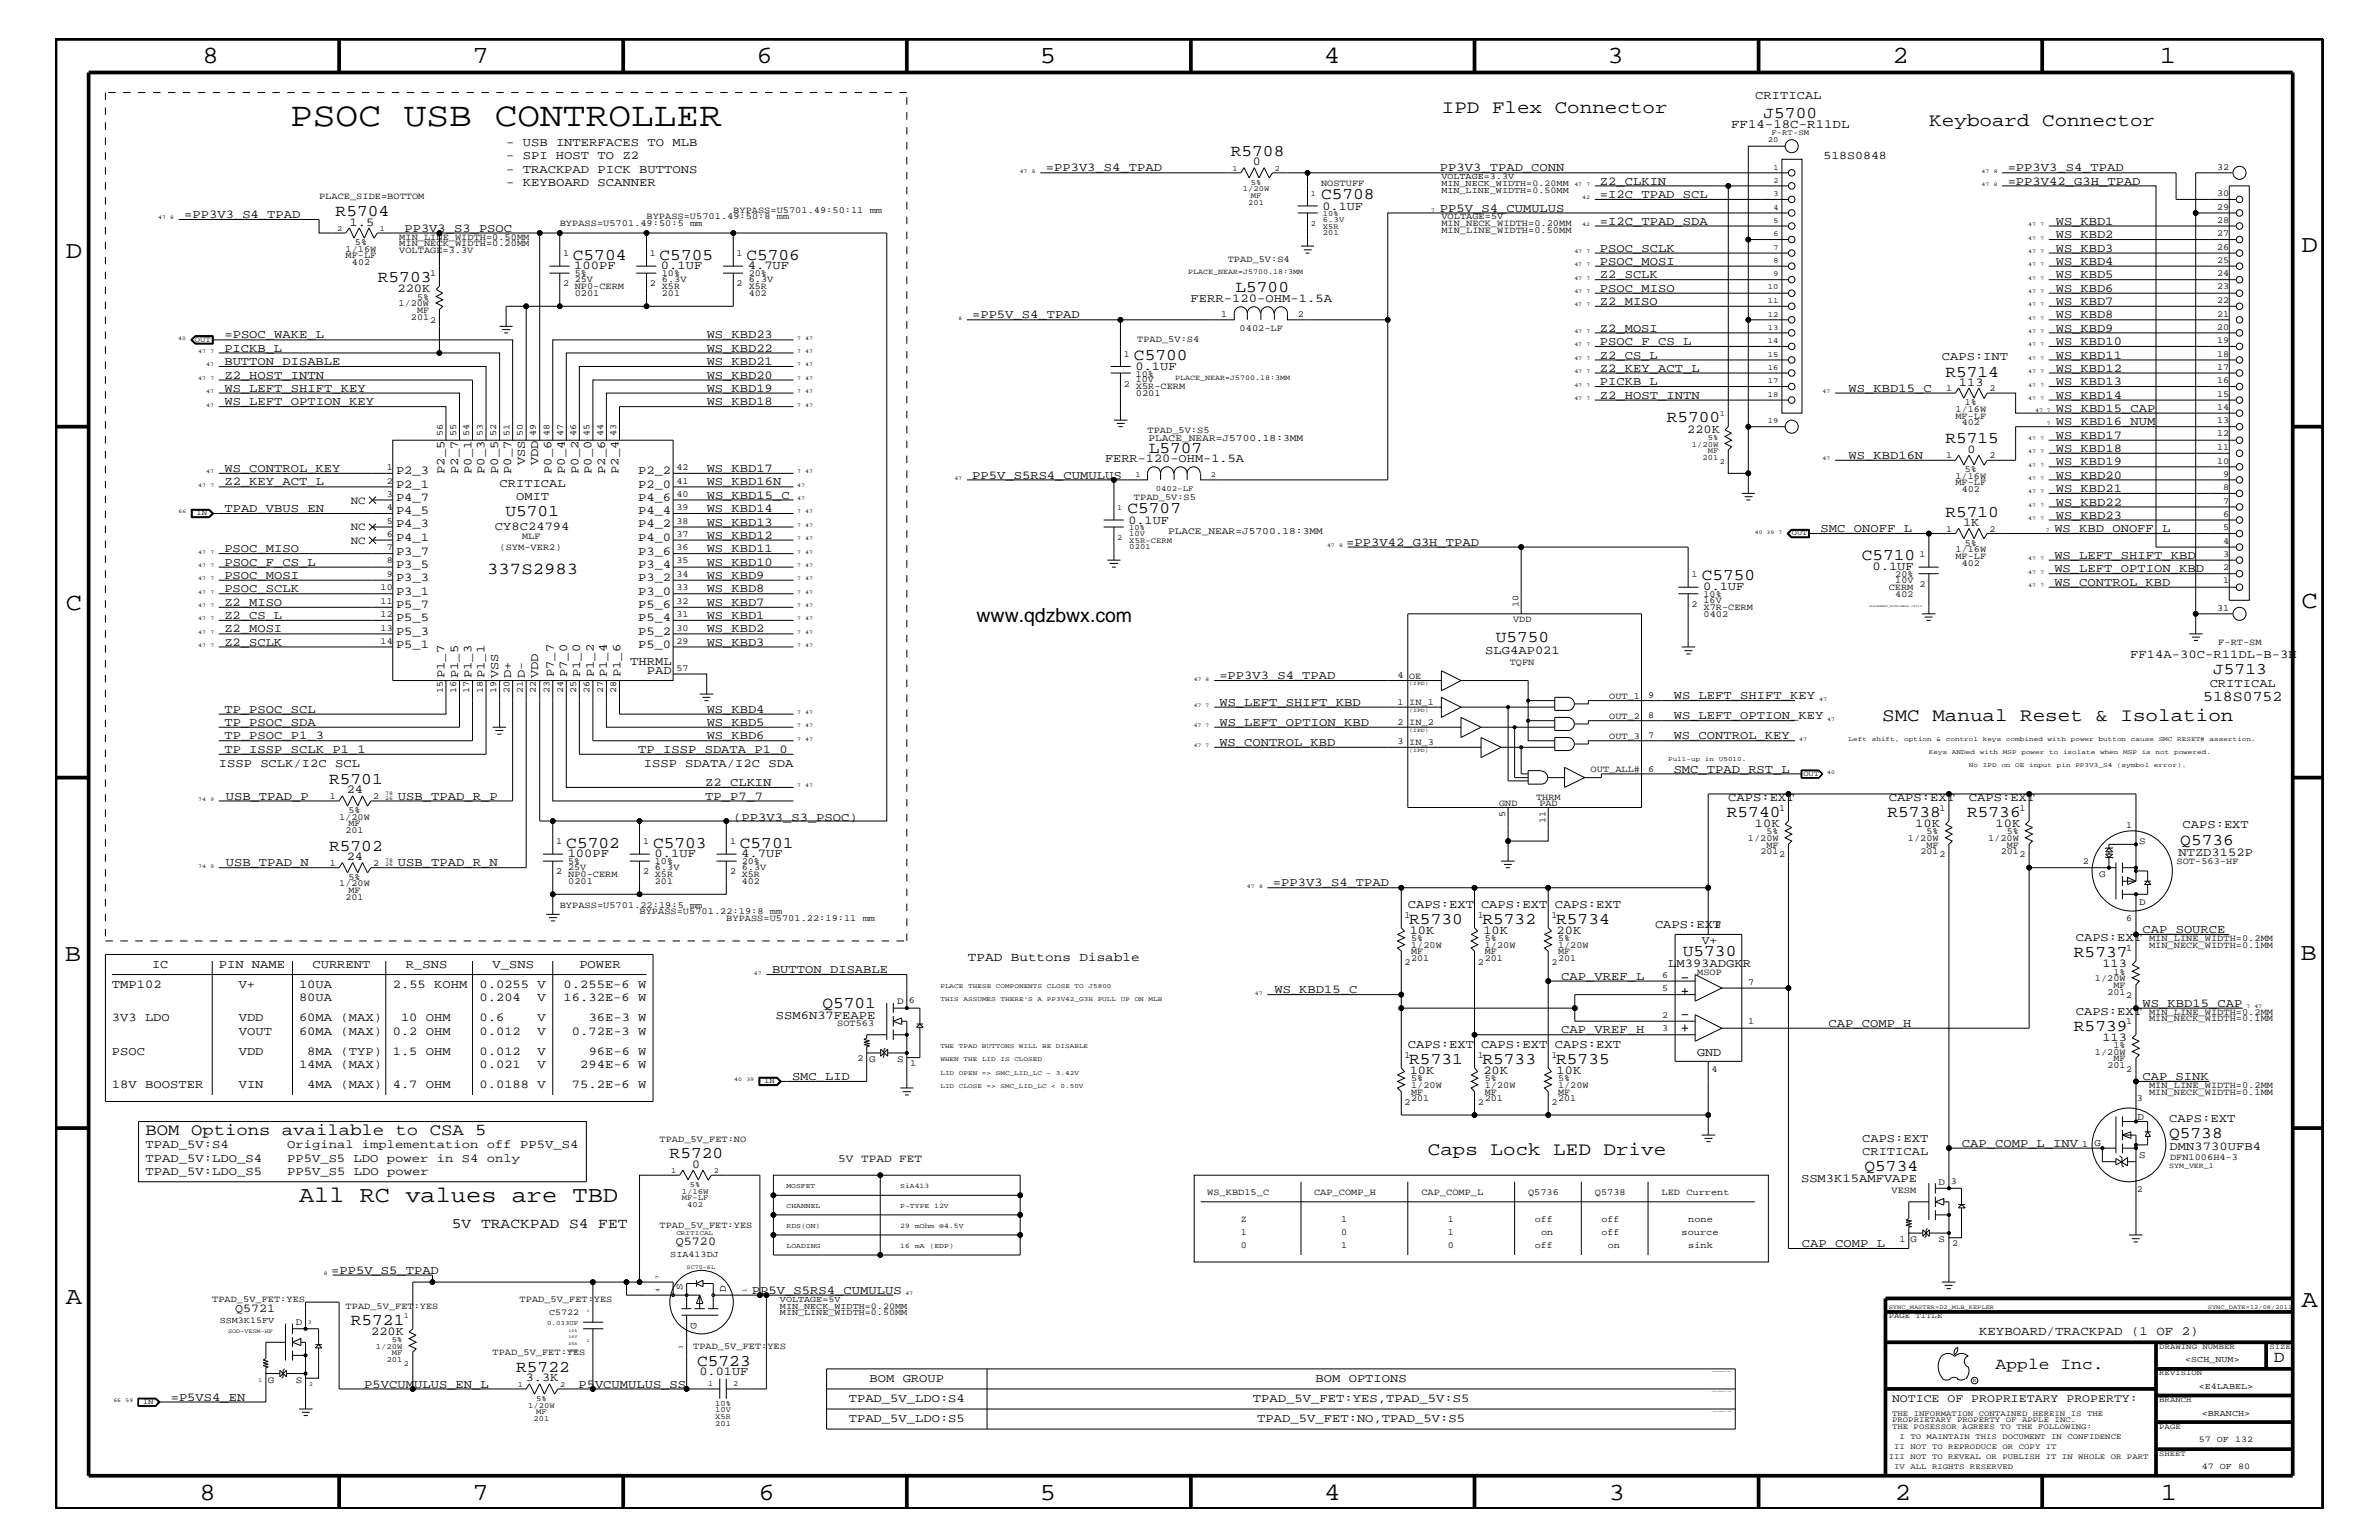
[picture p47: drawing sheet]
<svg xmlns="http://www.w3.org/2000/svg" width="432mm" height="279mm" viewBox="0 0 432 279" stroke-linecap="round" stroke-linejoin="round" font-family="sans-serif">
<defs><g id="words">
<text font-size="6.2" x="52.7" y="22.9">PSOC USB CONTROLLER</text>
<g font-size="4.5">
<text x="36.7" y="11.5">8</text>
<text x="85.8" y="11.5">7</text>
<text x="137.3" y="11.5">6</text>
<text x="188.7" y="11.5">5</text>
<text x="240.3" y="11.5">4</text>
<text x="291.8" y="11.5">3</text>
<text x="343.5" y="11.5">2</text>
<text x="392" y="11.5">1</text>
<text x="11.9" y="46.8">D</text>
<text x="417.7" y="45.7">D</text>
<text x="11.9" y="110.6">C</text>
<text x="417.7" y="110.3">C</text>
<text x="11.8" y="174.3">B</text>
<text x="417.6" y="174.2">B</text>
<text x="11.9" y="236.7">A</text>
<text x="417.7" y="237.1">A</text>
<text x="36.2" y="272.1">8</text>
<text x="85.8" y="272.1">7</text>
<text x="137.7" y="272.1">6</text>
<text x="188.7" y="272.1">5</text>
<text x="240.4" y="272.1">4</text>
<text x="292" y="272.1">3</text>
<text x="343.9" y="272.1">2</text>
<text x="392.2" y="272.1">1</text>
</g>
<text font-size="4.1" x="54.3" y="218">All RC values are TBD</text>
<text font-size="3.5" x="177.3" y="112.9">www.qdzbwx.com</text>
<g font-size="3.4">
<text x="261.7" y="20.4">IPD Flex Connector</text>
<text x="350.2" y="22.9">Keyboard Connector</text>
<text x="341.6" y="130.8">SMC Manual Reset &amp; Isolation</text>
<text x="259.2" y="209.6">Caps Lock LED Drive</text>
</g>
<g font-size="3">
<text x="320.1" y="21.4">J5700</text>
<text x="223.4" y="28.3">R5708</text>
<text x="60.9" y="39.2">R5704</text>
<text x="239.8" y="36.2">C5708</text>
<text x="104" y="47.1">C5704</text>
<text x="119.7" y="47.1">C5705</text>
<text x="135.5" y="47.1">C5706</text>
<text x="68.6" y="51.3">R5703</text>
<text x="224.2" y="53">L5700</text>
<text x="205.8" y="65.3">C5700</text>
<text x="353.1" y="68.4">R5714</text>
<text x="302.5" y="76.7">R5700</text>
<text x="208.5" y="82.2">L5707</text>
<text x="353.1" y="80.5">R5715</text>
<text x="91.7" y="93.6">U5701</text>
<text x="204.6" y="93.2">C5707</text>
<text x="353.1" y="93.8">R5710</text>
<text x="337.9" y="101.6">C5710</text>
<text x="88.4" y="104.1">337S2983</text>
<text x="308.9" y="105.3">C5750</text>
<text x="271.5" y="116.4">U5750</text>
<text x="401.7" y="122.4">J5713</text>
<text x="59.7" y="142.3">R5701</text>
<text x="313.4" y="148.2">R5740</text>
<text x="342.6" y="148.2">R5738</text>
<text x="357" y="148.2">R5736</text>
<text x="59.7" y="154.4">R5702</text>
<text x="102.8" y="153.8">C5702</text>
<text x="118.5" y="153.8">C5703</text>
<text x="134.3" y="153.8">C5701</text>
<text x="395.7" y="153.3">Q5736</text>
<text x="255.8" y="167.6">R5730</text>
<text x="269.1" y="167.6">R5732</text>
<text x="282.4" y="167.6">R5734</text>
<text x="305.4" y="173.4">U5730</text>
<text x="376.4" y="173.7">R5737</text>
<text x="149.3" y="182.9">Q5701</text>
<text x="376.4" y="187">R5739</text>
<text x="255.8" y="193.1">R5731</text>
<text x="269.1" y="193.1">R5733</text>
<text x="282.4" y="193.1">R5735</text>
<text x="26.4" y="205.9">BOM Options available to CSA 5</text>
<text x="393.7" y="206.5">Q5738</text>
<text x="121.5" y="210.2">R5720</text>
<text x="338.4" y="212.5">Q5734</text>
<text x="63.7" y="240.3">R5721</text>
<text x="93.7" y="248.9">R5722</text>
<text x="126.5" y="247.8">C5723</text>
<text x="362.2" y="248.4">Apple Inc.</text>
<text x="412.7" y="247.1">D</text>
</g>
<text font-size="2.7" x="399.9" y="127.1">518S0752</text>
<text font-size="2.6" x="82" y="222.9">5V TRACKPAD S4 FET</text>
<g font-size="2.3">
<text x="314.2" y="23.2">FF14-18C-R11DL</text>
<text x="175.7" y="174.4">TPAD Buttons Disable</text>
<text x="359.2" y="242.3">KEYBOARD/TRACKPAD (1 OF 2)</text>
</g>
<g font-size="2.2">
<text x="318.6" y="18">CRITICAL</text>
<text x="91.9" y="26.5">- USB INTERFACES TO MLB</text>
<text x="91.9" y="28.9">- SPI HOST TO Z2</text>
<text x="91.9" y="31.4">- TRACKPAD PICK BUTTONS</text>
<text x="91.9" y="33.7">- KEYBOARD SCANNER</text>
<text x="189.8" y="31.1">=PP3V3_S4_TPAD</text>
<text x="227.4" y="30">0</text>
<text x="261.4" y="31.1">PP3V3_TPAD_CONN</text>
<text x="290.4" y="33.6">Z2_CLKIN</text>
<text x="290.4" y="35.9">=I2C_TPAD_SCL</text>
<text x="364.4" y="33.6">=PP3V42_G3H_TPAD</text>
<text x="364.4" y="31.1">=PP3V3_S4_TPAD</text>
<text x="33.4" y="39.6">=PP3V3_S4_TPAD</text>
<text x="63.5" y="40.9">1.5</text>
<text x="240" y="38">0.1UF</text>
<text x="261.4" y="38.4">PP5V_S4_CUMULUS</text>
<text x="290.4" y="40.8">=I2C_TPAD_SDA</text>
<text x="373.1" y="40.8">WS_KBD1</text>
<text x="73.4" y="42">PP3V3_S3_PSOC</text>
<text x="290.4" y="45.7">PSOC_SCLK</text>
<text x="373.1" y="45.7">WS_KBD3</text>
<text x="373.1" y="43.2">WS_KBD2</text>
<text x="72.1" y="53">220K</text>
<text x="104.2" y="48.9">100PF</text>
<text x="120" y="48.9">0.1UF</text>
<text x="135.7" y="48.9">4.7UF</text>
<text x="290.4" y="52.9">PSOC_MISO</text>
<text x="290.4" y="48">PSOC_MOSI</text>
<text x="290.4" y="50.5">Z2_SCLK</text>
<text x="373.1" y="52.9">WS_KBD6</text>
<text x="373.1" y="48">WS_KBD4</text>
<text x="373.1" y="50.5">WS_KBD5</text>
<text x="176.4" y="57.8">=PP5V_S4_TPAD</text>
<text x="216.1" y="54.7">FERR-120-OHM-1.5A</text>
<text x="290.4" y="55.3">Z2_MISO</text>
<text x="373.1" y="57.8">WS_KBD8</text>
<text x="373.1" y="55.3">WS_KBD7</text>
<text x="40.7" y="63.9">PICKB_L</text>
<text x="40.7" y="61.4">=PSOC_WAKE_L</text>
<text x="128.3" y="63.9">WS_KBD22</text>
<text x="128.3" y="61.4">WS_KBD23</text>
<text x="290.4" y="62.6">PSOC_F_CS_L</text>
<text x="290.4" y="60.2">Z2_MOSI</text>
<text x="290.4" y="65.1">Z2_CS_L</text>
<text x="352.5" y="65.3">CAPS:INT</text>
<text x="373.1" y="62.6">WS_KBD10</text>
<text x="373.1" y="65.1">WS_KBD11</text>
<text x="373.1" y="60.2">WS_KBD9</text>
<text x="40.7" y="66.2">BUTTON_DISABLE</text>
<text x="40.7" y="68.7">Z2_HOST_INTN</text>
<text x="40.7" y="71.1">WS_LEFT_SHIFT_KEY</text>
<text x="128.3" y="68.7">WS_KBD20</text>
<text x="128.3" y="71.1">WS_KBD19</text>
<text x="128.3" y="66.2">WS_KBD21</text>
<text x="206.1" y="67.1">0.1UF</text>
<text x="290.4" y="69.9">PICKB_L</text>
<text x="290.4" y="67.5">Z2_KEY_ACT_L</text>
<text x="335.5" y="71.1">WS_KBD15_C</text>
<text x="355.6" y="70">113</text>
<text x="373.1" y="67.5">WS_KBD12</text>
<text x="373.1" y="69.9">WS_KBD13</text>
<text x="40.7" y="73.5">WS_LEFT_OPTION_KEY</text>
<text x="128.3" y="73.5">WS_KBD18</text>
<text x="290.4" y="72.3">Z2_HOST_INTN</text>
<text x="373.1" y="74.7">WS_KBD15_CAP</text>
<text x="373.1" y="77.2">WS_KBD16_NUM</text>
<text x="373.1" y="72.3">WS_KBD14</text>
<text x="200.6" y="83.8">FERR-120-OHM-1.5A</text>
<text x="306.2" y="78.5">220K</text>
<text x="335.5" y="83.3">WS_KBD16N</text>
<text x="357.1" y="82.2">0</text>
<text x="373.1" y="79.6">WS_KBD17</text>
<text x="373.1" y="82">WS_KBD18</text>
<text x="40.7" y="85.6">WS_CONTROL_KEY</text>
<text x="40.7" y="88.1">Z2_KEY_ACT_L</text>
<text x="71.9" y="86">P2_3</text>
<text x="71.9" y="88.5">P2_1</text>
<text x="80.7" y="86" transform="rotate(-90 80.7 86)">P2_5</text>
<text x="83.1" y="86" transform="rotate(-90 83.1 86)">P2_7</text>
<text x="85.6" y="86" transform="rotate(-90 85.6 86)">P0_1</text>
<text x="88" y="86" transform="rotate(-90 88 86)">P0_3</text>
<text x="90.4" y="86" transform="rotate(-90 90.4 86)">P0_5</text>
<text x="90.7" y="88.3">CRITICAL</text>
<text x="92.8" y="86" transform="rotate(-90 92.8 86)">P0_7</text>
<text x="95.2" y="84.4" transform="rotate(-90 95.2 84.4)">VSS</text>
<text x="97.7" y="84.4" transform="rotate(-90 97.7 84.4)">VDD</text>
<text x="100.1" y="86" transform="rotate(-90 100.1 86)">P0_6</text>
<text x="102.5" y="86" transform="rotate(-90 102.5 86)">P0_4</text>
<text x="105" y="86" transform="rotate(-90 105 86)">P0_2</text>
<text x="107.4" y="86" transform="rotate(-90 107.4 86)">P0_0</text>
<text x="109.8" y="86" transform="rotate(-90 109.8 86)">P2_6</text>
<text x="112.3" y="86" transform="rotate(-90 112.3 86)">P2_4</text>
<text x="115.8" y="88.5">P2_0</text>
<text x="115.8" y="86">P2_2</text>
<text x="128.3" y="85.6">WS_KBD17</text>
<text x="128.3" y="88.1">WS_KBD16N</text>
<text x="176.4" y="86.9">PP5V_S5RS4_CUMULUS</text>
<text x="373.1" y="84.4">WS_KBD19</text>
<text x="373.1" y="86.9">WS_KBD20</text>
<text x="373.1" y="89.3">WS_KBD21</text>
<text x="40.7" y="92.9">TPAD_VBUS_EN</text>
<text x="71.9" y="90.9">P4_7</text>
<text x="71.9" y="93.3">P4_5</text>
<text x="71.9" y="95.7">P4_3</text>
<text x="93.7" y="90.7">OMIT</text>
<text x="115.8" y="95.7">P4_2</text>
<text x="115.8" y="93.3">P4_4</text>
<text x="115.8" y="90.9">P4_6</text>
<text x="128.3" y="95.4">WS_KBD13</text>
<text x="128.3" y="92.9">WS_KBD14</text>
<text x="128.3" y="90.5">WS_KBD15_C</text>
<text x="204.8" y="95">0.1UF</text>
<text x="356.3" y="95.4">1K</text>
<text x="373.1" y="94.2">WS_KBD23</text>
<text x="373.1" y="91.7">WS_KBD22</text>
<text x="40.7" y="100.2">PSOC_MISO</text>
<text x="71.9" y="98.2">P4_1</text>
<text x="71.9" y="100.6">P3_7</text>
<text x="89.8" y="96.1">CY8C24794</text>
<text x="115.8" y="98.2">P4_0</text>
<text x="115.8" y="100.6">P3_6</text>
<text x="128.3" y="100.2">WS_KBD11</text>
<text x="128.3" y="97.7">WS_KBD12</text>
<text x="244.3" y="99">=PP3V42_G3H_TPAD</text>
<text x="330.5" y="96.5">SMC_ONOFF_L</text>
<text x="372.9" y="101.4">WS_LEFT_SHIFT_KBD</text>
<text x="372.9" y="96.5">WS_KBD_ONOFF_L</text>
<text x="40.7" y="105">PSOC_MOSI</text>
<text x="40.7" y="107.5">PSOC_SCLK</text>
<text x="40.7" y="102.6">PSOC_F_CS_L</text>
<text x="71.9" y="103">P3_5</text>
<text x="71.9" y="105.4">P3_3</text>
<text x="71.9" y="107.9">P3_1</text>
<text x="115.8" y="107.9">P3_0</text>
<text x="115.8" y="105.4">P3_2</text>
<text x="115.8" y="103">P3_4</text>
<text x="128.3" y="102.6">WS_KBD10</text>
<text x="128.3" y="105">WS_KBD9</text>
<text x="128.3" y="107.5">WS_KBD8</text>
<text x="309.1" y="107.1">0.1UF</text>
<text x="339.9" y="103.5">0.1UF</text>
<text x="372.9" y="103.8">WS_LEFT_OPTION_KBD</text>
<text x="372.9" y="106.3">WS_CONTROL_KBD</text>
<text x="40.7" y="112.3">Z2_CS_L</text>
<text x="40.7" y="109.9">Z2_MISO</text>
<text x="71.9" y="110.3">P5_7</text>
<text x="71.9" y="112.7">P5_5</text>
<text x="115.8" y="112.7">P5_4</text>
<text x="115.8" y="110.3">P5_6</text>
<text x="128.3" y="109.9">WS_KBD7</text>
<text x="128.3" y="112.3">WS_KBD1</text>
<text x="40.7" y="114.8">Z2_MOSI</text>
<text x="40.7" y="117.2">Z2_SCLK</text>
<text x="71.9" y="115.2">P5_3</text>
<text x="71.9" y="117.5">P5_1</text>
<text x="115.8" y="117.5">P5_0</text>
<text x="115.8" y="115.2">P5_2</text>
<text x="128.3" y="114.8">WS_KBD2</text>
<text x="128.3" y="117.2">WS_KBD3</text>
<text x="269.6" y="118.7">SLG4AP021</text>
<text x="386.6" y="119.3">FF14A-30C-R11DL-B-3H</text>
<text x="80.7" y="123" transform="rotate(-90 80.7 123)">P1_7</text>
<text x="83.1" y="123" transform="rotate(-90 83.1 123)">P1_5</text>
<text x="85.6" y="123" transform="rotate(-90 85.6 123)">P1_3</text>
<text x="88" y="123" transform="rotate(-90 88 123)">P1_1</text>
<text x="90.4" y="123" transform="rotate(-90 90.4 123)">VSS</text>
<text x="92.8" y="123" transform="rotate(-90 92.8 123)">D+</text>
<text x="95.3" y="123" transform="rotate(-90 95.3 123)">D-</text>
<text x="97.7" y="123" transform="rotate(-90 97.7 123)">VDD</text>
<text x="100.5" y="122.9" transform="rotate(-90 100.5 122.9)">P7_7</text>
<text x="103" y="122.9" transform="rotate(-90 103 122.9)">P7_0</text>
<text x="105.3" y="122.9" transform="rotate(-90 105.3 122.9)">P1_0</text>
<text x="107.8" y="122.9" transform="rotate(-90 107.8 122.9)">P1_2</text>
<text x="110.2" y="122.9" transform="rotate(-90 110.2 122.9)">P1_4</text>
<text x="112.6" y="122.9" transform="rotate(-90 112.6 122.9)">P1_6</text>
<text x="114.4" y="120.6">THRML</text>
<text x="117.4" y="122.4">PAD</text>
<text x="221.3" y="123.2">=PP3V3_S4_TPAD</text>
<text x="401.1" y="124.7">CRITICAL</text>
<text x="40.7" y="131.7">TP_PSOC_SDA</text>
<text x="40.7" y="129.3">TP_PSOC_SCL</text>
<text x="128.3" y="131.7">WS_KBD5</text>
<text x="128.3" y="129.3">WS_KBD4</text>
<text x="221.3" y="128">WS_LEFT_SHIFT_KBD</text>
<text x="221.3" y="131.7">WS_LEFT_OPTION_KBD</text>
<text x="303.8" y="130.5">WS_LEFT_OPTION_KEY</text>
<text x="303.8" y="126.9">WS_LEFT_SHIFT_KEY</text>
<text x="40.7" y="134.1">TP_PSOC_P1_3</text>
<text x="40.7" y="136.6">TP_ISSP_SCLK_P1_1</text>
<text x="115.8" y="136.6">TP_ISSP_SDATA_P1_0</text>
<text x="128.3" y="134.1">WS_KBD6</text>
<text x="221.3" y="135.3">WS_CONTROL_KBD</text>
<text x="303.8" y="134.1">WS_CONTROL_KEY</text>
<text x="39.7" y="139.2">ISSP SCLK/I2C SCL</text>
<text x="62.9" y="144">24</text>
<text x="116.8" y="139.2">ISSP SDATA/I2C SDA</text>
<text x="128" y="142.6">Z2_CLKIN</text>
<text x="303.8" y="140.2">SMC_TPAD_RST_L</text>
<text x="41" y="145.1">USB_TPAD_P</text>
<text x="72.2" y="145.1">USB_TPAD_R_P</text>
<text x="128" y="145.1">TP_P7_7</text>
<text x="133.1" y="149">(PP3V3_S3_PSOC)</text>
<text x="313.7" y="145.3">CAPS:EXT</text>
<text x="342.8" y="145.3">CAPS:EXT</text>
<text x="357.4" y="145.3">CAPS:EXT</text>
<text x="103" y="155.6">100PF</text>
<text x="118.8" y="155.6">0.1UF</text>
<text x="134.5" y="155.6">4.7UF</text>
<text x="318.5" y="150.1">10K</text>
<text x="347.6" y="150.1">10K</text>
<text x="362.2" y="150.1">10K</text>
<text x="395.4" y="155.3">NTZD3152P</text>
<text x="396.2" y="150.1">CAPS:EXT</text>
<text x="41" y="157.2">USB_TPAD_N</text>
<text x="62.9" y="156.1">24</text>
<text x="72.2" y="157.2">USB_TPAD_R_N</text>
<text x="231.1" y="160.8">=PP3V3_S4_TPAD</text>
<text x="255.5" y="164.7">CAPS:EXT</text>
<text x="268.8" y="164.7">CAPS:EXT</text>
<text x="282.2" y="164.7">CAPS:EXT</text>
<text x="255.9" y="169.4">10K</text>
<text x="269.2" y="169.4">10K</text>
<text x="282.5" y="169.4">20K</text>
<text x="300.4" y="168.3">CAPS:EXT</text>
<text x="308.9" y="171.3">V+</text>
<text x="376.8" y="170.7">CAPS:EXT</text>
<text x="388.9" y="169.3">CAP_SOURCE</text>
<text x="20.3" y="179.3">TMP102</text>
<text x="27.6" y="175.6">IC</text>
<text x="39.7" y="175.6">PIN NAME</text>
<text x="43.3" y="179.3">V+</text>
<text x="54.3" y="179.3">10UA</text>
<text x="56.7" y="175.6">CURRENT</text>
<text x="71.3" y="179.3">2.55 KOHM</text>
<text x="73.7" y="175.6">R_SNS</text>
<text x="87" y="179.3">0.0255 V</text>
<text x="89.4" y="175.6">V_SNS</text>
<text x="102.3" y="179.3">0.255E-6 W</text>
<text x="105.2" y="175.6">POWER</text>
<text x="140.1" y="176.6">BUTTON_DISABLE</text>
<text x="283.4" y="177.7">CAP_VREF_L</text>
<text x="302.8" y="175.4">LM393ADGKR</text>
<text x="381.6" y="175.5">113</text>
<text x="20.3" y="185.3">3V3 LDO</text>
<text x="43.3" y="185.3">VDD</text>
<text x="54.3" y="181.6">80UA</text>
<text x="54.3" y="185.3">60MA (MAX)</text>
<text x="72.8" y="185.3">10 OHM</text>
<text x="87" y="185.3">0.6</text>
<text x="87" y="181.6">0.204</text>
<text x="97.6" y="185.3">V</text>
<text x="97.6" y="181.6">V</text>
<text x="102.3" y="181.6">16.32E-6 W</text>
<text x="106.8" y="185.3">36E-3 W</text>
<text x="140.8" y="184.9">SSM6N37FEAPE</text>
<text x="231.3" y="180.2">WS_KBD15_C</text>
<text x="376.8" y="184.1">CAPS:EXT</text>
<text x="388.9" y="182.7">WS_KBD15_CAP</text>
<text x="20.3" y="191.4">PSOC</text>
<text x="43.3" y="191.4">VDD</text>
<text x="43.3" y="187.7">VOUT</text>
<text x="54.3" y="187.7">60MA (MAX)</text>
<text x="55.8" y="191.4">8MA (TYP)</text>
<text x="71.3" y="187.7">0.2 OHM</text>
<text x="71.3" y="191.4">1.5 OHM</text>
<text x="87" y="191.4">0.012</text>
<text x="87" y="187.7">0.012</text>
<text x="97.6" y="191.4">V</text>
<text x="97.6" y="187.7">V</text>
<text x="103.8" y="187.7">0.72E-3 W</text>
<text x="106.8" y="191.4">96E-6 W</text>
<text x="255.5" y="190.2">CAPS:EXT</text>
<text x="268.8" y="190.2">CAPS:EXT</text>
<text x="282.2" y="190.2">CAPS:EXT</text>
<text x="283.4" y="187.5">CAP_VREF_H</text>
<text x="308" y="191.6">GND</text>
<text x="331.9" y="186.3">CAP_COMP_H</text>
<text x="381.6" y="188.8">113</text>
<text x="20.3" y="197.4">18V BOOSTER</text>
<text x="43.3" y="197.4">VIN</text>
<text x="54.3" y="193.7">14MA (MAX)</text>
<text x="55.8" y="197.4">4MA (MAX)</text>
<text x="71.3" y="197.4">4.7 OHM</text>
<text x="87" y="193.7">0.021</text>
<text x="87" y="197.4">0.0188 V</text>
<text x="97.6" y="193.7">V</text>
<text x="103.8" y="197.4">75.2E-6 W</text>
<text x="105.3" y="193.7">294E-6 W</text>
<text x="143.8" y="195.9">SMC_LID</text>
<text x="255.9" y="194.8">10K</text>
<text x="269.2" y="194.8">20K</text>
<text x="282.5" y="194.8">10K</text>
<text x="388.9" y="195.9">CAP_SINK</text>
<text x="393.7" y="203.5">CAPS:EXT</text>
<text x="26.4" y="208.3">TPAD_5V:S4</text>
<text x="52.1" y="208.3">Original implementation off PP5V_S4</text>
<text x="338" y="209.6">CRITICAL</text>
<text x="338" y="207.1">CAPS:EXT</text>
<text x="356.1" y="208.1">CAP_COMP_L_INV</text>
<text x="393.8" y="208.7">DMN3730UFB4</text>
<text x="26.4" y="210.8">TPAD_5V:LDO_S4</text>
<text x="26.4" y="213.2">TPAD_5V:LDO_S5</text>
<text x="52.1" y="210.8">PP5V_S5 LDO power in S4 only</text>
<text x="52.1" y="213.2">PP5V_S5 LDO power</text>
<text x="125.6" y="211.9">0</text>
<text x="326.9" y="214.5">SSM3K15AMFVAPE</text>
<text x="122.7" y="225.9">Q5720</text>
<text x="327.1" y="226.3">CAP_COMP_L</text>
<text x="60.1" y="231.1">=PP5V_S5_TPAD</text>
<text x="42.7" y="238">Q5721</text>
<text x="136.5" y="234.7">PP5V_S5RS4_CUMULUS</text>
<text x="67.4" y="242.2">220K</text>
<text x="66.1" y="251.7">P5VCUMULUS_EN_L</text>
<text x="95.4" y="250.6">3.3K</text>
<text x="105" y="251.7">P5VCUMULUS_SS</text>
<text x="127" y="249.5">0.01UF</text>
<text x="157.8" y="250.7">BOM GROUP</text>
<text x="238.8" y="250.7">BOM OPTIONS</text>
<text x="31" y="254.2">=P5VS4_EN</text>
<text x="154.1" y="254.4">TPAD_5V_LDO:S4</text>
<text x="227.4" y="254.4">TPAD_5V_FET:YES,TPAD_5V:S5</text>
<text x="154.1" y="258">TPAD_5V_LDO:S5</text>
<text x="228.2" y="258">TPAD_5V_FET:NO,TPAD_5V:S5</text>
</g>
<g font-size="2.1">
<text x="331" y="28.9">518S0848</text>
<text x="343.4" y="254.4">NOTICE OF PROPRIETARY PROPERTY:</text>
</g>
<g font-size="2">
<text x="63.7" y="91.4">NC</text>
<text x="63.7" y="96.2">NC</text>
<text x="63.7" y="98.7">NC</text>
<text x="152.1" y="210.8">5V TPAD FET</text>
</g>
<g font-size="1.9">
<text x="387.9" y="203.2">D</text>
<text x="388.3" y="210.2">S</text>
</g>
<g font-size="1.8">
<text x="208.4" y="80">PLACE_NEAR=J5700.18:3MM</text>
<text x="212" y="96.9">PLACE_NEAR=J5700.18:3MM</text>
<text x="388.3" y="153.2">S</text>
<text x="381" y="159.2">G</text>
<text x="388.3" y="164.1">D</text>
<text x="162.8" y="182.1">D</text>
<text x="157.7" y="192.7">G</text>
<text x="162.8" y="192.7">S</text>
<text x="351.9" y="214.9">D</text>
<text x="346.8" y="225.4">G</text>
<text x="351.9" y="225.4">S</text>
<text x="123.9" y="234.1" transform="rotate(-90 123.9 234.1)">S</text>
<text x="131.7" y="234.4" transform="rotate(-90 131.7 234.4)">D</text>
<text x="53.7" y="240.3">D</text>
<text x="126.4" y="241.1" transform="rotate(-90 126.4 241.1)">G</text>
<text x="48.6" y="250.9">G</text>
<text x="53.7" y="250.9">S</text>
</g>
<g font-size="1.7">
<text x="239.8" y="33.7">NOSTUFF</text>
<text x="402.4" y="30.8">32</text>
<text x="402.4" y="35.6">30</text>
<text x="57.9" y="36.2">PLACE_SIDE=BOTTOM</text>
<text x="101.6" y="41">BYPASS=U5701.49:50:5 mm</text>
<text x="117.3" y="39.8">BYPASS=U5701.49:50:8 mm</text>
<text x="133.1" y="38.6">BYPASS=U5701.49:50:11 mm</text>
<text x="261.6" y="41">MIN_NECK_WIDTH=0.20MM</text>
<text x="261.6" y="39.8">VOLTAGE=5V</text>
<text x="402.4" y="40.4">28</text>
<text x="402.4" y="38">29</text>
<text x="62.7" y="45.7">1/16W</text>
<text x="62.7" y="46.8">MF-LF</text>
<text x="64.4" y="44.4">5%</text>
<text x="72.5" y="44.6">MIN_NECK_WIDTH=0.20MM</text>
<text x="72.5" y="43.5">MIN_LINE_WIDTH=0.50MM</text>
<text x="72.5" y="45.9">VOLTAGE=3.3V</text>
<text x="102.2" y="46.5">1</text>
<text x="117.9" y="46.5">1</text>
<text x="133.7" y="46.5">1</text>
<text x="222.8" y="47.5">TPAD_5V:S4</text>
<text x="261.6" y="42.3">MIN_LINE_WIDTH=0.50MM</text>
<text x="402.4" y="47.7">25</text>
<text x="402.4" y="45.3">26</text>
<text x="402.4" y="42.9">27</text>
<text x="63.9" y="48">402</text>
<text x="78.1" y="50.2">1</text>
<text x="102.2" y="51.9">2</text>
<text x="104.3" y="52.4">NP0-CERM</text>
<text x="104.3" y="53.6">0201</text>
<text x="104.3" y="51.3">25V</text>
<text x="104.3" y="50.2">5%</text>
<text x="117.9" y="51.9">2</text>
<text x="120.1" y="51.3">6.3V</text>
<text x="120.1" y="53.6">201</text>
<text x="120.1" y="52.4">X5R</text>
<text x="120.1" y="50.2">10%</text>
<text x="133.7" y="51.9">2</text>
<text x="135.9" y="52.4">X5R</text>
<text x="135.9" y="53.6">402</text>
<text x="135.9" y="50.2">20%</text>
<text x="135.9" y="51.3">6.3V</text>
<text x="402.4" y="52.5">23</text>
<text x="402.4" y="50.2">24</text>
<text x="72.3" y="55.6">1/20W</text>
<text x="74.6" y="58">201</text>
<text x="75.7" y="56.8">MF</text>
<text x="75.7" y="54.4">5%</text>
<text x="78.1" y="58.6">2</text>
<text x="221.7" y="57.4">1</text>
<text x="225" y="60">0402-LF</text>
<text x="235.5" y="57.4">2</text>
<text x="402.4" y="59.8">20</text>
<text x="402.4" y="57.4">21</text>
<text x="402.4" y="55">22</text>
<text x="204" y="64.7">1</text>
<text x="206.4" y="62.1">TPAD_5V:S4</text>
<text x="402.4" y="64.7">18</text>
<text x="402.4" y="62.3">19</text>
<text x="204" y="70.1">2</text>
<text x="206.2" y="70.6">X5R-CERM</text>
<text x="206.2" y="71.8">0201</text>
<text x="206.2" y="69.4">10V</text>
<text x="206.2" y="68.4">10%</text>
<text x="353.2" y="71">1</text>
<text x="361.1" y="71">2</text>
<text x="402.4" y="72">15</text>
<text x="402.4" y="69.5">16</text>
<text x="402.4" y="67.1">17</text>
<text x="354.9" y="76">MF-LF</text>
<text x="354.9" y="74.7">1/16W</text>
<text x="356.1" y="77.2">402</text>
<text x="356.6" y="73.5">1%</text>
<text x="402.4" y="76.8">13</text>
<text x="402.4" y="74.4">14</text>
<text x="80.3" y="79.2" transform="rotate(-90 80.3 79.2)">56</text>
<text x="82.8" y="79.2" transform="rotate(-90 82.8 79.2)">55</text>
<text x="85.2" y="79.2" transform="rotate(-90 85.2 79.2)">54</text>
<text x="87.6" y="79.2" transform="rotate(-90 87.6 79.2)">53</text>
<text x="90.1" y="79.2" transform="rotate(-90 90.1 79.2)">52</text>
<text x="92.5" y="79.2" transform="rotate(-90 92.5 79.2)">51</text>
<text x="94.9" y="79.2" transform="rotate(-90 94.9 79.2)">50</text>
<text x="97.3" y="79.2" transform="rotate(-90 97.3 79.2)">49</text>
<text x="99.7" y="79.2" transform="rotate(-90 99.7 79.2)">48</text>
<text x="102.2" y="79.2" transform="rotate(-90 102.2 79.2)">47</text>
<text x="104.6" y="79.2" transform="rotate(-90 104.6 79.2)">46</text>
<text x="107" y="79.2" transform="rotate(-90 107 79.2)">45</text>
<text x="109.5" y="79.2" transform="rotate(-90 109.5 79.2)">44</text>
<text x="111.8" y="79.2" transform="rotate(-90 111.8 79.2)">43</text>
<text x="208.3" y="78.6">TPAD_5V:S5</text>
<text x="353.2" y="83.1">1</text>
<text x="361.1" y="83.1">2</text>
<text x="402.4" y="81.6">11</text>
<text x="402.4" y="79.2">12</text>
<text x="70.2" y="87.7">2</text>
<text x="70.2" y="85.3">1</text>
<text x="122.8" y="87.7">41</text>
<text x="122.8" y="85.3">42</text>
<text x="354.9" y="88.1">MF-LF</text>
<text x="354.9" y="86.9">1/16W</text>
<text x="356.1" y="89.3">402</text>
<text x="356.6" y="85.6">5%</text>
<text x="402.4" y="84.1">10</text>
<text x="403.5" y="88.9">8</text>
<text x="403.5" y="86.5">9</text>
<text x="70.2" y="95">5</text>
<text x="70.2" y="92.6">4</text>
<text x="70.2" y="90.1">3</text>
<text x="122.8" y="95">38</text>
<text x="122.8" y="92.6">39</text>
<text x="122.8" y="90.1">40</text>
<text x="205.8" y="90.7">TPAD_5V:S5</text>
<text x="403.5" y="93.8">6</text>
<text x="403.5" y="91.4">7</text>
<text x="70.2" y="99.9">7</text>
<text x="70.2" y="97.4">6</text>
<text x="90.7" y="99.9">(SYM-VER2)</text>
<text x="94.8" y="97.7">MLF</text>
<text x="122.8" y="99.9">36</text>
<text x="122.8" y="97.4">37</text>
<text x="348.4" y="101">1</text>
<text x="353.2" y="96.5">1</text>
<text x="354.9" y="100.2">1/16W</text>
<text x="354.9" y="101.4">MF-LF</text>
<text x="356.6" y="99">5%</text>
<text x="361.1" y="96.5">2</text>
<text x="403.5" y="101">3</text>
<text x="403.5" y="98.7">4</text>
<text x="403.5" y="96.2">5</text>
<text x="69.1" y="107.1">10</text>
<text x="70.2" y="104.7">9</text>
<text x="70.2" y="102.2">8</text>
<text x="122.8" y="107.1">33</text>
<text x="122.8" y="104.7">34</text>
<text x="122.8" y="102.2">35</text>
<text x="307" y="104.7">1</text>
<text x="342.8" y="107">CERM</text>
<text x="344" y="105.8">10V</text>
<text x="344" y="104.7">20%</text>
<text x="348.4" y="106.5">2</text>
<text x="356.1" y="102.6">402</text>
<text x="403.5" y="105.9">1</text>
<text x="403.5" y="103.5">2</text>
<text x="69.1" y="112">12</text>
<text x="69.1" y="109.5">11</text>
<text x="122.8" y="112">31</text>
<text x="122.8" y="109.5">32</text>
<text x="274.7" y="112.8">VDD</text>
<text x="275.6" y="110.2" transform="rotate(-90 275.6 110.2)">10</text>
<text x="307" y="110.2">2 X7R-CERM</text>
<text x="309.2" y="111.9">0402</text>
<text x="309.2" y="108.3">10%</text>
<text x="309.2" y="109.4">16V</text>
<text x="344" y="108.2">402</text>
<text x="402.4" y="110.8">31</text>
<text x="69.1" y="116.8">14</text>
<text x="69.1" y="114.4">13</text>
<text x="122.8" y="116.8">29</text>
<text x="122.8" y="114.4">30</text>
<text x="402.6" y="117">F-RT-SM</text>
<text x="80.3" y="125.7" transform="rotate(-90 80.3 125.7)">15</text>
<text x="82.8" y="125.7" transform="rotate(-90 82.8 125.7)">16</text>
<text x="85.2" y="125.7" transform="rotate(-90 85.2 125.7)">17</text>
<text x="87.6" y="125.7" transform="rotate(-90 87.6 125.7)">18</text>
<text x="90.1" y="125.7" transform="rotate(-90 90.1 125.7)">19</text>
<text x="92.5" y="125.7" transform="rotate(-90 92.5 125.7)">20</text>
<text x="94.9" y="125.7" transform="rotate(-90 94.9 125.7)">21</text>
<text x="97.3" y="125.7" transform="rotate(-90 97.3 125.7)">22</text>
<text x="99.7" y="125.7" transform="rotate(-90 99.7 125.7)">23</text>
<text x="102.2" y="125.7" transform="rotate(-90 102.2 125.7)">24</text>
<text x="104.6" y="125.7" transform="rotate(-90 104.6 125.7)">25</text>
<text x="107" y="125.7" transform="rotate(-90 107 125.7)">26</text>
<text x="109.5" y="125.7" transform="rotate(-90 109.5 125.7)">27</text>
<text x="111.8" y="125.7" transform="rotate(-90 111.8 125.7)">28</text>
<text x="122.8" y="121.7">57</text>
<text x="253.7" y="123">4</text>
<text x="255.8" y="123.1">OE</text>
<text x="274" y="120.6">TQFN</text>
<text x="253.7" y="127.9">1</text>
<text x="253.7" y="131.5">2</text>
<text x="255.8" y="131.6">IN_2</text>
<text x="255.8" y="128">IN_1</text>
<text x="292.1" y="130.4">OUT_2</text>
<text x="292.1" y="126.8">OUT_1</text>
<text x="299.1" y="126.6">9</text>
<text x="299.1" y="130.2">8</text>
<text x="253.7" y="135.1">3</text>
<text x="255.8" y="135.2">IN_3</text>
<text x="292.1" y="134.1">OUT_3</text>
<text x="299.1" y="133.9">7</text>
<text x="288.7" y="140.1">OUT_ALL#</text>
<text x="299.1" y="140">6</text>
<text x="59.9" y="144.9">1</text>
<text x="61.6" y="148.7">1/20W</text>
<text x="63.2" y="147.5">5%</text>
<text x="63.2" y="149.9">MF</text>
<text x="67.7" y="144.9">2</text>
<text x="272.1" y="146.2">GND</text>
<text x="273.2" y="148.3" transform="rotate(-90 273.2 148.3)">5</text>
<text x="278.8" y="145.1">THRM</text>
<text x="279.4" y="146.2">PAD</text>
<text x="280.5" y="149.4" transform="rotate(-90 280.5 149.4)">11</text>
<text x="322.9" y="147.1">1</text>
<text x="352" y="147.1">1</text>
<text x="366.5" y="147.1">1</text>
<text x="62.7" y="151.1">201</text>
<text x="100.9" y="153.2">1</text>
<text x="116.8" y="153.2">1</text>
<text x="132.5" y="153.2">1</text>
<text x="317.2" y="152.6">1/20W</text>
<text x="319.5" y="155">201</text>
<text x="320.6" y="151.3">5%</text>
<text x="320.6" y="153.8">MF</text>
<text x="322.9" y="155.6">2</text>
<text x="346.3" y="152.6">1/20W</text>
<text x="348.6" y="155">201</text>
<text x="349.7" y="151.3">5%</text>
<text x="349.7" y="153.8">MF</text>
<text x="352" y="155.6">2</text>
<text x="360.8" y="152.6">1/20W</text>
<text x="363.1" y="155">201</text>
<text x="364.2" y="151.3">5%</text>
<text x="364.2" y="153.8">MF</text>
<text x="366.5" y="155.6">2</text>
<text x="385.9" y="150.1">1</text>
<text x="59.9" y="157.1">1</text>
<text x="61.6" y="160.8">1/20W</text>
<text x="63.2" y="162">MF</text>
<text x="63.2" y="159.6">5%</text>
<text x="67.7" y="157.1">2</text>
<text x="100.9" y="158.6">2</text>
<text x="103.1" y="157.9">25V</text>
<text x="103.1" y="156.8">5%</text>
<text x="103.1" y="159.1">NP0-CERM</text>
<text x="103.1" y="160.3">0201</text>
<text x="116.8" y="158.6">2</text>
<text x="118.9" y="157.9">6.3V</text>
<text x="118.9" y="159.1">X5R</text>
<text x="118.9" y="160.3">201</text>
<text x="118.9" y="156.8">10%</text>
<text x="132.5" y="158.6">2</text>
<text x="134.6" y="157.9">6.3V</text>
<text x="134.6" y="159.1">X5R</text>
<text x="134.6" y="160.3">402</text>
<text x="134.6" y="156.8">20%</text>
<text x="378" y="156.8">2</text>
<text x="395.1" y="156.8">SOT-563-HF</text>
<text x="62.7" y="163.3">201</text>
<text x="101.6" y="164.7">BYPASS=U5701.22:19:5 mm</text>
<text x="116.1" y="165.9">BYPASS=U5701.22:19:8 mm</text>
<text x="131.8" y="167.1">BYPASS=U5701.22:19:11 mm</text>
<text x="254.9" y="166.5">1</text>
<text x="268.2" y="166.5">1</text>
<text x="281.6" y="166.5">1</text>
<text x="385.9" y="167.1">6</text>
<text x="256.1" y="172">1/20W</text>
<text x="256.1" y="170.7">5%</text>
<text x="256.1" y="173.2">MF</text>
<text x="269.5" y="170.7">5%</text>
<text x="269.5" y="173.2">MF</text>
<text x="269.5" y="172">1/20W</text>
<text x="282.8" y="172">1/20W</text>
<text x="282.8" y="170.7">5%</text>
<text x="282.8" y="173.2">MF</text>
<text x="311.3" y="168.3">8</text>
<text x="385.9" y="172.6">1</text>
<text x="390.1" y="172">MIN_NECK_WIDTH=0.1MM</text>
<text x="390.1" y="170.7">MIN_LINE_WIDTH=0.2MM</text>
<text x="254.9" y="175">2</text>
<text x="256.1" y="174.4">201</text>
<text x="268.2" y="175">2</text>
<text x="269.5" y="174.4">201</text>
<text x="281.6" y="175">2</text>
<text x="282.8" y="174.4">201</text>
<text x="301.7" y="177.4">6</text>
<text x="301.7" y="179.9">5</text>
<text x="308.1" y="176.9">MSOP</text>
<text x="317.3" y="178.7">7</text>
<text x="380.2" y="178">1/20W</text>
<text x="383.6" y="176.8">1%</text>
<text x="383.6" y="179.3">MF</text>
<text x="164.9" y="182.1">6</text>
<text x="301.7" y="184.7">2</text>
<text x="317.3" y="185.9">1</text>
<text x="382.5" y="180.5">201</text>
<text x="385.9" y="181">2</text>
<text x="385.9" y="185.9">1</text>
<text x="390.1" y="184.1">MIN_LINE_WIDTH=0.2MM</text>
<text x="390.1" y="185.3">MIN_NECK_WIDTH=0.1MM</text>
<text x="152" y="186.1">SOT563</text>
<text x="254.9" y="192">1</text>
<text x="268.2" y="192">1</text>
<text x="281.6" y="192">1</text>
<text x="301.7" y="187.1">3</text>
<text x="380.2" y="191.4">1/20W</text>
<text x="383.6" y="190.2">1%</text>
<text x="155.6" y="192.6">2</text>
<text x="165.2" y="193.3">1</text>
<text x="256.1" y="197.4">1/20W</text>
<text x="256.1" y="196.2">5%</text>
<text x="269.5" y="196.2">5%</text>
<text x="269.5" y="197.4">1/20W</text>
<text x="282.8" y="197.4">1/20W</text>
<text x="282.8" y="196.2">5%</text>
<text x="310.6" y="194.4">4</text>
<text x="382.5" y="193.7">201</text>
<text x="383.6" y="192.6">MF</text>
<text x="385.9" y="194.4">2</text>
<text x="390.1" y="197.4">MIN_LINE_WIDTH=0.2MM</text>
<text x="254.9" y="200.4">2</text>
<text x="256.1" y="198.7">MF</text>
<text x="256.1" y="199.8">201</text>
<text x="268.2" y="200.4">2</text>
<text x="269.5" y="199.8">201</text>
<text x="269.5" y="198.7">MF</text>
<text x="281.6" y="200.4">2</text>
<text x="282.8" y="199.8">201</text>
<text x="282.8" y="198.7">MF</text>
<text x="387.9" y="199.8">3</text>
<text x="390.1" y="198.7">MIN_NECK_WIDTH=0.1MM</text>
<text x="119.7" y="207.1">TPAD_5V_FET:NO</text>
<text x="378" y="208.1">1 G</text>
<text x="354.1" y="214.7">3</text>
<text x="393.9" y="210.4">DFN1006H4-3</text>
<text x="219.1" y="216.9">WS_KBD15_C</text>
<text x="225.2" y="221.7">Z</text>
<text x="238.5" y="216.9">CAP_COMP_H</text>
<text x="243.4" y="221.7">1</text>
<text x="258" y="216.9">CAP_COMP_L</text>
<text x="262.8" y="221.7">1</text>
<text x="277.4" y="216.9">Q5736</text>
<text x="278.6" y="221.7">off</text>
<text x="289.5" y="216.9">Q5738</text>
<text x="290.7" y="221.7">off</text>
<text x="301.6" y="216.9">LED Current</text>
<text x="306.4" y="221.7">none</text>
<text x="343.3" y="216.4">VESM</text>
<text x="387.9" y="216.4">2</text>
<text x="119.7" y="222.9">TPAD_5V_FET:YES</text>
<text x="225.2" y="226.5">0</text>
<text x="225.2" y="224.1">1</text>
<text x="243.4" y="224.1">0</text>
<text x="243.4" y="226.5">1</text>
<text x="262.8" y="224.1">1</text>
<text x="262.8" y="226.5">0</text>
<text x="278.6" y="226.5">off</text>
<text x="279.7" y="224.1">on</text>
<text x="290.7" y="224.1">off</text>
<text x="291.8" y="226.5">on</text>
<text x="305.2" y="224.1">source</text>
<text x="306.4" y="226.5">sink</text>
<text x="344.8" y="225.3">1</text>
<text x="354.3" y="226">2</text>
<text x="38.5" y="236.2">TPAD_5V_FET:YES</text>
<text x="62.7" y="237.4">TPAD_5V_FET:YES</text>
<text x="94.3" y="236.2">TPAD_5V_FET:YES</text>
<text x="89.4" y="245.9">TPAD_5V_FET:YES</text>
<text x="125.8" y="244.7">TPAD_5V_FET:YES</text>
</g>
<g font-size="1.6">
<text x="261.6" y="33.7">MIN_NECK_WIDTH=0.20MM</text>
<text x="261.6" y="35">MIN_LINE_WIDTH=0.50MM</text>
<text x="261.6" y="32.5">VOLTAGE=3.3V</text>
<text x="121.7" y="228">SIA413DJ</text>
<text x="39.9" y="240">SSM3K15FV</text>
<text x="99.7" y="238.6">C5722</text>
<text x="141.6" y="238.6">MIN_LINE_WIDTH=0.50MM</text>
<text x="141.6" y="236.2">VOLTAGE=5V</text>
<text x="141.6" y="237.4">MIN_NECK_WIDTH=0.20MM</text>
<text x="396.6" y="247.1">&lt;SCH_NUM&gt;</text>
<text x="399.1" y="252">&lt;E4LABEL&gt;</text>
<text x="399.6" y="256.8">&lt;BRANCH&gt;</text>
<text x="399.1" y="261.6">57 OF 132</text>
<text x="399.6" y="266.6">47 OF 80</text>
</g>
<g font-size="1.4">
<text x="320.9" y="25.9">20</text>
<text x="321.5" y="24.6">F-RT-SM</text>
<text x="223.7" y="31">1</text>
<text x="225.6" y="34.7">1/20W</text>
<text x="227" y="35.9">MF</text>
<text x="227" y="33.6">5%</text>
<text x="231.4" y="31">2</text>
<text x="237.9" y="35.6">1</text>
<text x="321.9" y="30.8">1</text>
<text x="321.9" y="33.1">2</text>
<text x="321.9" y="35.6">3</text>
<text x="61.2" y="41.9">2</text>
<text x="68.9" y="41.9">1</text>
<text x="226.6" y="37.2">201</text>
<text x="237.9" y="41">2</text>
<text x="240.1" y="39.2">10%</text>
<text x="240.1" y="41.5">X5R</text>
<text x="240.1" y="40.3">6.3V</text>
<text x="321.9" y="38">4</text>
<text x="321.9" y="40.4">5</text>
<text x="240.1" y="42.7">201</text>
<text x="321.9" y="42.9">6</text>
<text x="321.9" y="45.3">7</text>
<text x="321.9" y="47.7">8</text>
<text x="215.6" y="49.6">PLACE_NEAR=J5700.18:3MM</text>
<text x="320.9" y="52.5">10</text>
<text x="321.9" y="50.2">9</text>
<text x="320.9" y="55">11</text>
<text x="320.9" y="57.4">12</text>
<text x="320.9" y="59.8">13</text>
<text x="35.4" y="62">OUT</text>
<text x="320.9" y="62.3">14</text>
<text x="320.9" y="64.7">15</text>
<text x="213.3" y="69">PLACE_NEAR=J5700.18:3MM</text>
<text x="320.9" y="67.1">16</text>
<text x="320.9" y="69.5">17</text>
<text x="320.9" y="72">18</text>
<text x="312.2" y="75.6">1</text>
<text x="320.9" y="76.8">19</text>
<text x="307.1" y="81.1">1/20W</text>
<text x="309" y="83.5">201</text>
<text x="310" y="82.2">MF</text>
<text x="310" y="79.9">5%</text>
<text x="206.1" y="86.5">1</text>
<text x="209.8" y="89">0402-LF</text>
<text x="219.8" y="86.5">2</text>
<text x="312.2" y="84.1">2</text>
<text x="35.6" y="93.5">IN</text>
<text x="202.8" y="92.6">1</text>
<text x="202.8" y="98">2</text>
<text x="205" y="97.3">10V</text>
<text x="205" y="96.2">10%</text>
<text x="205" y="99.7">0201</text>
<text x="205" y="98.5">X5R-CERM</text>
<text x="325.2" y="97.1">OUT</text>
<text x="327.3" y="140.8">OUT</text>
<text x="138.7" y="196.5">IN</text>
<text x="121.8" y="212.8">1</text>
<text x="125.2" y="215.3">5%</text>
<text x="129.5" y="212.8">2</text>
<text x="393.7" y="211.9">SYM_VER_1</text>
<text x="123.7" y="216.6">1/16W</text>
<text x="123.7" y="217.8">MF-LF</text>
<text x="124.7" y="219">402</text>
<text x="73.3" y="239.2">1</text>
<text x="342.8" y="239.2">PAGE TITLE</text>
<text x="68.2" y="244.7">1/20W</text>
<text x="71.1" y="243.5">5%</text>
<text x="71.1" y="245.9">MF</text>
<text x="391.9" y="244.7">DRAWING NUMBER</text>
<text x="411.9" y="244.7">SIZE</text>
<text x="70.2" y="247.1">201</text>
<text x="73.3" y="247.8">2</text>
<text x="94" y="251.6">1</text>
<text x="101.7" y="251.6">2</text>
<text x="128.5" y="251.4">1</text>
<text x="133.1" y="251.4">2</text>
<text x="391.9" y="249.5">REVISION</text>
<text x="25.9" y="254.8">IN</text>
<text x="95.9" y="255.4">1/20W</text>
<text x="96.9" y="257.8">201</text>
<text x="97.3" y="256.6">MF</text>
<text x="97.3" y="254.2">5%</text>
<text x="129.8" y="257.4">X5R</text>
<text x="129.8" y="256.2">10V</text>
<text x="129.8" y="255">10%</text>
<text x="343.4" y="256.8">THE INFORMATION CONTAINED HEREIN IS THE</text>
<text x="391.9" y="254.4">BRANCH</text>
<text x="129.8" y="258.7">201</text>
<text x="343.4" y="259.3">THE POSESSOR AGREES TO THE FOLLOWING:</text>
<text x="343.4" y="258">PROPRIETARY PROPERTY OF APPLE INC.</text>
<text x="343.8" y="262.9">II NOT TO REPRODUCE OR COPY IT</text>
<text x="344.8" y="261.1">I TO MAINTAIN THIS DOCUMENT IN CONFIDENCE</text>
<text x="391.9" y="259.3">PAGE</text>
<text x="342.8" y="264.7">III NOT TO REVEAL OR PUBLISH IT IN WHOLE OR PART</text>
<text x="343.8" y="266.6">IV ALL RIGHTS RESERVED</text>
<text x="391.9" y="264.1">SHEET</text>
</g>
<g font-size="1.3">
<text x="142.7" y="215.6">MOSFET</text>
<text x="163.4" y="215.6">SiA413</text>
<text x="142.7" y="219.2">CHANNEL</text>
<text x="163.4" y="219.2">P-TYPE 12V</text>
<text x="142.7" y="226.5">LOADING</text>
<text x="142.7" y="222.9">RDS(ON)</text>
<text x="163.4" y="222.9">29 mOhm @4.5V</text>
<text x="163.4" y="226.5">16 mA (EDP)</text>
</g>
<g font-size="1.2">
<text x="335.5" y="134.4">Left</text>
<text x="339.7" y="134.4">shift,</text>
<text x="345.6" y="134.4">option</text>
<text x="350.1" y="136.8">Keys</text>
<text x="351.5" y="134.4">&amp;</text>
<text x="353.2" y="134.4">control</text>
<text x="354.3" y="136.8">ANDed</text>
<text x="359.3" y="136.8">with</text>
<text x="359.9" y="134.4">keys</text>
<text x="363.5" y="136.8">MSP</text>
<text x="364.1" y="134.4">combined</text>
<text x="366.9" y="136.8">power</text>
<text x="371.7" y="134.4">with</text>
<text x="371.9" y="136.8">to</text>
<text x="374.5" y="136.8">isolate</text>
<text x="375.9" y="134.4">power</text>
<text x="380.9" y="134.4">button</text>
<text x="381.2" y="136.8">when</text>
<text x="385.4" y="136.8">MSP</text>
<text x="386.8" y="134.4">cause</text>
<text x="388.7" y="136.8">is</text>
<text x="391.2" y="136.8">not</text>
<text x="391.8" y="134.4">SMC</text>
<text x="394.6" y="136.8">powered.</text>
<text x="395.2" y="134.4">RESET#</text>
<text x="401.1" y="134.4">assertion.</text>
<text x="302.8" y="138">Pull-up</text>
<text x="309.5" y="138">in</text>
<text x="312" y="138">U5010.</text>
<text x="357.4" y="139.2">No</text>
<text x="359.9" y="139.2">IPD</text>
<text x="363.3" y="139.2">on</text>
<text x="365.8" y="139.2">OE</text>
<text x="368.3" y="139.2">input</text>
<text x="373.3" y="139.2">pin</text>
<text x="376.7" y="139.2">PP3V3_S4</text>
<text x="384.2" y="139.2">(symbol</text>
<text x="391" y="139.2">error).</text>
<text x="170.7" y="179.3">PLACE</text>
<text x="175.7" y="179.3">THESE</text>
<text x="180.8" y="179.3">COMPONENTS</text>
<text x="190" y="179.3">CLOSE</text>
<text x="195" y="179.3">TO</text>
<text x="197.6" y="179.3">J5800</text>
<text x="170.7" y="181.6">THIS</text>
<text x="174.9" y="181.6">ASSUMES</text>
<text x="181.6" y="181.6">THERE’S</text>
<text x="188.3" y="181.6">A</text>
<text x="190" y="181.6">PP3V42_G3H</text>
<text x="199.2" y="181.6">PULL</text>
<text x="203.4" y="181.6">UP</text>
<text x="206" y="181.6">ON</text>
<text x="208.5" y="181.6">MLB</text>
<text x="170.7" y="190.2">THE</text>
<text x="174" y="190.2">TPAD</text>
<text x="178.2" y="190.2">BUTTONS</text>
<text x="184.9" y="190.2">WILL</text>
<text x="189.1" y="190.2">BE</text>
<text x="191.7" y="190.2">DISABLE</text>
<text x="170.7" y="192.6">WHEN</text>
<text x="170.7" y="195">LID</text>
<text x="170.7" y="197.4">LID</text>
<text x="174" y="195">OPEN</text>
<text x="174" y="197.4">CLOSE</text>
<text x="174.9" y="192.6">THE</text>
<text x="178.2" y="195">=&gt;</text>
<text x="178.2" y="192.6">LID</text>
<text x="179.1" y="197.4">=&gt;</text>
<text x="180.7" y="195">SMC_LID_LC</text>
<text x="181.6" y="197.4">SMC_LID_LC</text>
<text x="181.6" y="192.6">IS</text>
<text x="184.1" y="192.6">CLOSED</text>
<text x="190" y="195">~</text>
<text x="190.8" y="197.4">&lt;</text>
<text x="191.6" y="195">3.42V</text>
<text x="192.5" y="197.4">0.50V</text>
<text x="122.8" y="224.1">CRITICAL</text>
<text x="99.3" y="240.5">0.033UF</text>
</g>
<g font-size="1.1">
<text x="119.7" y="232" transform="rotate(-90 119.7 232)">7</text>
<text x="124.6" y="230.2">SC70-6L</text>
<text x="119.7" y="234.4" transform="rotate(-90 119.7 234.4)">4</text>
<text x="135.5" y="234.4" transform="rotate(-90 135.5 234.4)">1</text>
<text x="342.8" y="237.4">SYNC_MASTER=D2_MLB_KEPLER</text>
<text x="400.7" y="237.4">SYNC_DATE=12/08/2011</text>
<text x="41.4" y="241.9">SOD-VESM-HF</text>
<text x="55.9" y="240.2">3</text>
<text x="124" y="244.7" transform="rotate(-90 124 244.7)">3</text>
<text x="46.9" y="250.7">1</text>
<text x="56.1" y="251.5">2</text>
</g>
<g font-size="1">
<text x="185.1" y="31.4">47</text>
<text x="187.3" y="31.4">8</text>
<text x="285.7" y="33.7">47</text>
<text x="288" y="33.7">7</text>
<text x="359.7" y="31.4">47</text>
<text x="359.7" y="33.7">47</text>
<text x="361.9" y="31.4">8</text>
<text x="361.9" y="33.7">8</text>
<text x="28.7" y="39.8">47</text>
<text x="30.9" y="39.8">8</text>
<text x="259.8" y="38.4">7</text>
<text x="287.2" y="41">42</text>
<text x="287.2" y="36.2">42</text>
<text x="368.1" y="41">47</text>
<text x="370.3" y="41">7</text>
<text x="285.7" y="45.9">47</text>
<text x="288" y="45.9">7</text>
<text x="368.1" y="45.9">47</text>
<text x="368.1" y="43.5">47</text>
<text x="370.3" y="45.9">7</text>
<text x="370.3" y="43.5">7</text>
<text x="285.7" y="53.2">47</text>
<text x="285.7" y="50.7">47</text>
<text x="285.7" y="48.3">47</text>
<text x="288" y="53.2">7</text>
<text x="288" y="50.7">7</text>
<text x="288" y="48.3">7</text>
<text x="368.1" y="53.2">47</text>
<text x="368.1" y="48.3">47</text>
<text x="368.1" y="50.7">47</text>
<text x="370.3" y="53.2">7</text>
<text x="370.3" y="48.3">7</text>
<text x="370.3" y="50.7">7</text>
<text x="174" y="58">8</text>
<text x="285.7" y="55.6">47</text>
<text x="288" y="55.6">7</text>
<text x="368.1" y="58">47</text>
<text x="368.1" y="55.6">47</text>
<text x="370.3" y="55.6">7</text>
<text x="370.3" y="58">7</text>
<text x="32.3" y="61.7">40</text>
<text x="36" y="64">47</text>
<text x="38.2" y="64">7</text>
<text x="144.7" y="64">7</text>
<text x="144.7" y="61.7">7</text>
<text x="146.1" y="64">47</text>
<text x="146.1" y="61.7">47</text>
<text x="285.7" y="60.4">47</text>
<text x="285.7" y="65.3">47</text>
<text x="285.7" y="62.9">47</text>
<text x="288" y="60.4">7</text>
<text x="288" y="65.3">7</text>
<text x="288" y="62.9">7</text>
<text x="368.1" y="60.4">47</text>
<text x="368.1" y="62.9">47</text>
<text x="368.1" y="65.3">47</text>
<text x="370.3" y="60.4">7</text>
<text x="370.3" y="62.9">7</text>
<text x="370.3" y="65.3">7</text>
<text x="36" y="68.9">47</text>
<text x="37.4" y="71.3">47</text>
<text x="37.4" y="66.5">47</text>
<text x="38.2" y="68.9">7</text>
<text x="144.7" y="68.9">7</text>
<text x="144.7" y="71.3">7</text>
<text x="144.7" y="66.5">7</text>
<text x="146.1" y="68.9">47</text>
<text x="146.1" y="71.3">47</text>
<text x="146.1" y="66.5">47</text>
<text x="285.7" y="67.7">47</text>
<text x="285.7" y="70.1">47</text>
<text x="288" y="67.7">7</text>
<text x="288" y="70.1">7</text>
<text x="330.8" y="71.3">47</text>
<text x="368.1" y="67.7">47</text>
<text x="368.1" y="70.1">47</text>
<text x="370.3" y="67.7">7</text>
<text x="370.3" y="70.1">7</text>
<text x="37.4" y="73.8">47</text>
<text x="144.7" y="73.8">7</text>
<text x="146.1" y="73.8">47</text>
<text x="285.7" y="72.6">47</text>
<text x="288" y="72.6">7</text>
<text x="368.1" y="72.6">47</text>
<text x="369.4" y="74.7">47 7</text>
<text x="370.3" y="72.6">7</text>
<text x="371.5" y="77.2">7</text>
<text x="330.8" y="83.5">47</text>
<text x="368.1" y="79.9">47</text>
<text x="368.1" y="82.2">47</text>
<text x="370.3" y="79.9">7</text>
<text x="370.3" y="82.2">7</text>
<text x="36" y="88.3">47</text>
<text x="37.4" y="85.9">47</text>
<text x="38.2" y="88.3">7</text>
<text x="144.7" y="88.3">47</text>
<text x="144.7" y="85.9">7</text>
<text x="146.1" y="85.9">47</text>
<text x="173.2" y="87.1">47</text>
<text x="368.1" y="84.7">47</text>
<text x="368.1" y="87.1">47</text>
<text x="368.1" y="89.5">47</text>
<text x="370.3" y="84.7">7</text>
<text x="370.3" y="87.1">7</text>
<text x="370.3" y="89.5">7</text>
<text x="32.4" y="93.2">66</text>
<text x="144.7" y="90.7">47</text>
<text x="144.7" y="95.6">7</text>
<text x="144.7" y="93.2">7</text>
<text x="146.1" y="95.6">47</text>
<text x="146.1" y="93.2">47</text>
<text x="368.1" y="94.3">47</text>
<text x="368.1" y="92">47</text>
<text x="370.3" y="94.3">7</text>
<text x="370.3" y="92">7</text>
<text x="36" y="100.4">47</text>
<text x="38.2" y="100.4">7</text>
<text x="144.7" y="100.4">7</text>
<text x="144.7" y="98">7</text>
<text x="146.1" y="100.4">47</text>
<text x="146.1" y="98">47</text>
<text x="240.9" y="99.3">47</text>
<text x="243.1" y="99.3">8</text>
<text x="318.5" y="96.8">40 39</text>
<text x="322.8" y="96.8">7</text>
<text x="368.1" y="101.6">47</text>
<text x="370.3" y="101.6">7</text>
<text x="371.3" y="96.5">7</text>
<text x="36" y="105.3">47</text>
<text x="36" y="107.7">47</text>
<text x="36" y="102.9">47</text>
<text x="38.2" y="105.3">7</text>
<text x="38.2" y="107.7">7</text>
<text x="38.2" y="102.9">7</text>
<text x="144.7" y="105.3">7</text>
<text x="144.7" y="102.9">7</text>
<text x="144.7" y="107.7">7</text>
<text x="146.1" y="105.3">47</text>
<text x="146.1" y="102.9">47</text>
<text x="146.1" y="107.7">47</text>
<text x="368.1" y="106.5">47</text>
<text x="368.1" y="104.1">47</text>
<text x="370.3" y="106.5">7</text>
<text x="370.3" y="104.1">7</text>
<text x="36" y="112.6">47</text>
<text x="36" y="110.2">47</text>
<text x="38.2" y="112.6">7</text>
<text x="38.2" y="110.2">7</text>
<text x="144.7" y="110.2">7</text>
<text x="144.7" y="112.6">7</text>
<text x="146.1" y="110.2">47</text>
<text x="146.1" y="112.6">47</text>
<text x="36" y="115">47</text>
<text x="36" y="117.4">47</text>
<text x="38.2" y="115">7</text>
<text x="38.2" y="117.4">7</text>
<text x="144.7" y="115">7</text>
<text x="144.7" y="117.4">7</text>
<text x="146.1" y="115">47</text>
<text x="146.1" y="117.4">47</text>
<text x="216.7" y="123.5">47 8</text>
<text x="255.8" y="124.3">(IPD)</text>
<text x="144.7" y="131.9">7</text>
<text x="144.7" y="129.6">7</text>
<text x="146.1" y="131.9">47</text>
<text x="146.1" y="129.6">47</text>
<text x="216.7" y="128.3">47 7</text>
<text x="216.7" y="131.9">47 7</text>
<text x="255.8" y="129.1">(IPD)</text>
<text x="330.2" y="127.1">47</text>
<text x="331.6" y="130.8">47</text>
<text x="144.7" y="134.4">7</text>
<text x="146.1" y="134.4">47</text>
<text x="216.7" y="135.6">47 7</text>
<text x="255.8" y="132.8">(IPD)</text>
<text x="255.8" y="136.4">(IPD)</text>
<text x="326.6" y="134.4">47</text>
<text x="144.7" y="142.9">7</text>
<text x="146.1" y="142.9">47</text>
<text x="331.6" y="140.4">40</text>
<text x="36" y="145.3">74</text>
<text x="38.2" y="145.3">9</text>
<text x="69.9" y="145.1">26</text>
<text x="69.9" y="144.2">78</text>
<text x="36" y="157.4">74</text>
<text x="38.2" y="157.4">9</text>
<text x="69.9" y="157.2">26</text>
<text x="69.9" y="156.3">78</text>
<text x="226.3" y="161.1">47</text>
<text x="228.5" y="161.1">8</text>
<text x="136.8" y="176.8">47</text>
<text x="227.8" y="180.5">47</text>
<text x="407.8" y="182.9">7</text>
<text x="409.2" y="182.9">47</text>
<text x="133.3" y="196.2">40</text>
<text x="135.5" y="196.2">39</text>
<text x="58.8" y="231.3">8</text>
<text x="164.3" y="235">47</text>
<text x="358.1" y="250.7">R</text>
<text x="20.6" y="254.4">66</text>
<text x="22.8" y="254.4">59</text>
</g>
<g font-size=".8">
<text x="106.5" y="238">1</text>
<text x="103.2" y="242.8">16V</text>
<text x="103.2" y="245.2">402</text>
<text x="103.2" y="241.7">10%</text>
<text x="103.2" y="244">X5R</text>
<text x="106.5" y="243.5">2</text>
</g>
<g font-size=".5">
<text x="339.3" y="110.2">PLACEMENT_NOTE=NEAR</text>
<text x="346.9" y="110.2">J5713</text>
</g>
<g font-size=".3">
<text x="310.7" y="248.9">TABLE_BOMGROUP_HEAD</text>
<text x="310.7" y="256.2">TABLE_BOMGROUP_ITEM</text>
<text x="310.7" y="252.6">TABLE_BOMGROUP_ITEM</text>
</g>
</g></defs>
<g fill="none" stroke="#000" stroke-width=".18">
<path d="M32.4 39.8h25.5v2.5h4.8l.7-1 .9 1.9 .9-1.9 .9 1.9 .9-1.9 .9 1.9 .6-.9h11.3M188.8 31.4h36.4l.6-1 .9 1.9 1-1.9 .8 1.9 .9-1.9 1 1.9 .6-.9h6.3v6M235.5 38.6h3.7M235.5 37.4h3.7M237.3 31.4h87.3M237.3 38.6v6M289.5 36.2h35.1M289.5 33.7h24.2M323.4 28.9h3.7v46.1h-3.7zM324 26.5h-6.7v17M324.6 38.6h-72.7v19.4h-18.2v-1.2a1.19 1.19 0 0 0-1.2-1.1 1.19 1.19 0 0 0-1.2 1.1v1.2M324.6 33.7h-10.9v43.7l-.6 .6 1.2 .6-1.2 .6 1.2 .7-1.2 .6 1.2 .6-.6 .5v4.3h3.6v3.6"/>
<path d="M363.4 33.7h27.9v65.6h14.5M363.4 31.4h31.6v4.8h10.8M404.6 33.7h3.7v75.2h-3.7zM405.2 31.4h-6.7v7.2M405.8 38.6h-7.3v72.8h6.7M90.7 59.2h2.3M91.1 59.8h1.5M95.5 55.6v24.3M98 42.3h-18.2v9.6l-.6 .6 1.1 .7-1.1 .6 1.1 .6-1.1 .6 1.1 .6-.5 .6v7.8M98 42.3v37.6M98 42.3h3.6M99.7 48.3h3.7"/>
<path d="M99.7 49.6h3.7M101.6 49.6v6h-9.7v3.6M115.5 48.3h3.6M115.5 49.6h3.6M117.3 49.6v6h-15.7M117.3 42.3h-15.7v6M131.2 48.3h3.7M131.2 49.6h3.7M133.1 48.3v-6h27.9v106.7h-29.2v6M133.1 42.3h-15.8v6M133.1 49.6v6h-15.8M175.5 58h27.9"/>
<path d="M226.4 56.8a1.19 1.19 0 0 0-1.2-1.1 1.19 1.19 0 0 0-1.2 1.1v1.2h-20.6v8.5M226.4 56.8a1.19 1.19 0 0 1 1.2-1.1 1.19 1.19 0 0 1 1.2 1.1M226.4 56.8v1.2M231.2 56.8a1.19 1.19 0 0 0-1.2-1.1 1.19 1.19 0 0 0-1.1 1.1v1.2M236.1 44.6h2.4M236.6 45.3h1.5M237 45.9h.7M251.9 58v29.1h-34v-1.2M289.5 55.6h35.1M289.5 53.2h35.1M289.5 50.7h35.1M289.5 48.3h35.1"/>
<path d="M289.5 45.9h35.1M289.5 41h35.1M324.6 58h-7.3v19.4M324.6 43.5h-7.3v14.5M371.9 58h32.7M371.9 55.6h33.9M371.9 53.2h33.9M371.9 50.7h33.9M371.9 48.3h33.9M371.9 45.9h33.9M371.9 41h33.9M371.9 43.5h33.9"/>
<path d="M34.9 61.7l.6-.6h3v1.2h-3zM35.4 60.9h3.3v1.5h-3.3l-.8-.7zM35.5 61h3.1v1.3h-3.1M35.5 61l-.8 .7 .8 .6M35.5 61l-.7 .7 .7 .6M38.5 61.7h54.5v18.2M39.7 73.8h41.2v6.1M39.7 71.3h43.7v8.6M39.7 66.5h48.5v13.4M39.7 68.9h46.1v11M39.7 64h40.1M71.3 79.9h50.9v43.6h-50.9z"/>
<path d="M79.8 64h10.9v15.9M91.5 60.4h.7M144 61.7h-43.7v18.2M144 64h-41.2v15.9M144 66.5h-38.8v13.4M144 71.3h-33.9v8.6M144 68.9h-36.4v11M144 73.8h-31.6v6.1M201.6 67.7h3.6M201.6 66.5h3.6M202.2 76.2h2.4M202.7 76.8h1.4"/>
<path d="M203 77.4h.8M203.4 67.7v8.5M289.5 62.9h35.1M289.5 67.7h35.1M289.5 65.3h35.1M289.5 70.1h35.1M289.5 72.6h35.1M289.5 60.4h35.1M324 77.4h-6.7v8.5M333.1 71.3h21.8l.6-.9 .9 1.8 1-1.8 .9 1.8 .9-1.8 .9 1.8M360.1 72.3l.6-1h5.1v3.7h40M371.9 62.9h33.9"/>
<path d="M371.9 67.7h33.9M371.9 65.3h33.9M371.9 70.1h33.9M371.9 72.6h33.9M371.9 79.9h33.9M371.9 60.4h33.9M405.8 77.4h-40v6.1h-5.1l-.6 .9M34.7 92.4h3.3l.8 .8-.8 .7h-3.3zM34.9 92.6h3l.6 .6-.6 .6h-3zM37.9 92.5l.7 .7-.7 .6M37.9 92.5l.8 .7-.8 .6M37.9 92.5h-3.1v1.3h3.1"/>
<path d="M38.5 93.2h32.8M39.7 85.9h31.6M39.7 88.3h31.6M67 90.1l1.2 1.3M67 95l1.2 1.2M67 97.4l1.2 1.3M67.6 90.7h3.7M67.6 95.6h3.7M67.6 98h3.7M68.2 90.1l-1.2 1.3M68.2 95l-1.2 1.2M68.2 97.4l-1.2 1.3"/>
<path d="M122.2 93.2h21.8M122.2 85.9h21.8M122.2 88.3h21.8M122.2 90.7h21.8M122.2 95.6h21.8M122.2 98h21.8M175.5 87.1h26.7M200.3 94.3h3.7M200.3 95.6h3.7M202.2 95.6v6M210.7 85.9a1.19 1.19 0 0 0-1.2-1.2 1.19 1.19 0 0 0-1.2 1.2v1.2h-6.1v7.2M210.7 85.9a1.19 1.19 0 0 1 1.1-1.2 1.19 1.19 0 0 1 1.2 1.2"/>
<path d="M210.7 85.9v1.2M215.5 85.9a1.19 1.19 0 0 0-1.2-1.2 1.19 1.19 0 0 0-1.2 1.2v1.2M215.5 85.9a1.19 1.19 0 0 1 1.2-1.2 1.19 1.19 0 0 1 1.1 1.2M215.5 85.9v1.2M244.6 99.3h61.8v7.2M276.1 99.3v12.1M316.1 89.5h2.4M316.7 90.1h1.4M317 90.7h.7M324.6 96.8l.6-.6h3.1v1.2h-3.1zM325.1 96h3.3v1.6h-3.3l-.7-.8zM325.2 96.1h3.1v1.4h-3.1"/>
<path d="M325.2 96.1l-.8 .7 .8 .7M325.2 96.1l-.7 .7 .7 .7M328.3 96.8h26.6l.6-.9 .9 1.8 1-1.8 .9 1.8 .9-1.8 .9 1.8 .6-.9h45.1M333.1 83.5h21.8l.6-.9 .9 1.8 1-1.8 .9 1.8 .9-1.8 .9 1.8M350.1 96.8v6.1M371.9 82.2h32.7M371.9 89.5h33.9M371.9 87.1h33.9M371.9 84.7h33.9M371.9 92h33.9M371.9 94.3h33.9M39.7 112.6h31.6"/>
<path d="M39.7 102.9h31.6M39.7 115h31.6M39.7 107.7h31.6M39.7 117.4h31.6M39.7 100.4h31.6M39.7 105.3h31.6M39.7 110.2h31.6M122.2 112.6h21.8M122.2 102.9h21.8M122.2 115h21.8M122.2 107.7h21.8M122.2 117.4h21.8"/>
<path d="M122.2 100.4h21.8M122.2 105.3h21.8M122.2 110.2h21.8M201 101.6h2.4M201.4 102.2h1.5M201.8 102.9h.7M255.5 111.4h42.4v35.1h-42.4zM304.6 107.7h3.7M304.6 106.5h3.7M305.2 117.4h2.5M305.7 118.1h1.5M306.1 118.6h.7"/>
<path d="M306.4 107.7v9.7M348.2 104.1h3.7M348.2 102.9h3.7M348.8 111.4h2.5M349.3 112h1.5M349.7 112.6h.7M350.1 104.1v7.3M371.9 104.1h33.9M371.9 106.5h33.9M371.9 101.6h33.9M397.3 115h2.5M397.8 115.6h1.5"/>
<path d="M398.2 116.2h.7M398.5 111.4v3.6M80.9 123.5v6.1h-41.2M83.4 123.5v8.4h-43.7M85.8 123.5v10.9h-46.1M88.2 123.5v13.3h-48.5M89.4 131.9h2.5M89.9 132.5h1.5M90.3 133.2h.7M90.7 123.5v8.4M93 123.5v21.8h-25.7l-.6 .9-.9-1.8-.9 1.8-.9-1.8-.9 1.8-1-1.8-.5 .9h-21.9M95.5 123.5v33.9h-28.2l-.6 1-.9-1.9-.9 1.9-.9-1.9-.9 1.9-1-1.9-.5 .9h-21.9"/>
<path d="M98 123.5v25.5h2.3v6M100.3 123.5v21.8h43.7M102.8 123.5v19.4h41.2M105.2 123.5v13.3h38.8M107.6 123.5v10.9h36.4M110.1 123.5v8.4h33.9M112.4 123.5v6.1h31.6M122.2 122.3h6.1v3.6M127 125.9h2.5M127.5 126.5h1.4M127.8 127.1h.8M220.4 123.5h41.2"/>
<path d="M220.4 128.3h41.2M220.4 135.6h48.4M220.4 131.9h44.8M261.6 126.5l3.6 1.8-3.6 1.9zM261.6 121.7l3.6 1.8-3.6 1.8zM265.2 123.5h12.2v10.9h4.8M265.2 130.2l3.6 1.7-3.6 1.9zM265.2 128.3h17M268.8 133.8l3.7 1.8-3.7 1.8zM268.8 131.9h13.4M272.5 135.6h9.7M273.7 128.3v13.4h3.7"/>
<path d="M274.9 131.9v9.2h2.5M276.1 135.6v4.8h1.3M277.4 130.8h4.8M277.4 127.1h4.8M279.7 139.8h-2.3v2.5h2.3a1.19 1.19 0 0 0 1.2-1.2 1.19 1.19 0 0 0-1.2-1.2M284 139.2l3.6 1.9-3.6 1.8zM284.6 130.2a1.19 1.19 0 0 1 1.2 1.1 1.19 1.19 0 0 1-1.2 1.2M284.6 133.8a1.19 1.19 0 0 1 1.2 1.2 1.19 1.19 0 0 1-1.2 1.2M284.6 126.5a1.19 1.19 0 0 1 1.2 1.2 1.19 1.19 0 0 1-1.2 1.2M284.6 130.2h-2.4v2.3h2.4M284.6 126.5h-2.4v2.4h2.4M284.6 133.8h-2.4v2.4h2.4"/>
<path d="M325.8 127.1h-37.5v.6h-2.5M325.8 134.4h-37.5v.6h-2.5M325.8 130.8h-37.5v.5h-2.5M327 139.8h3.1M327 139.7v1.5M327.1 139.8v1.3M330.1 139.7h-3.2v1.5h3.2M330.1 139.7l.8 .7-.8 .8M330.1 139.7l.7 .7M330.1 139.8l.7 .6M330.1 139.8l.6 .6-.6 .7M98.6 156.2h3.6"/>
<path d="M98.6 155h3.6M100.3 149h15.8v6M100.3 156.2v9.7M114.3 156.2h3.6M114.3 155h3.6M116.1 156.2v6h15.7v-6M116.1 149h15.7M130 156.2h3.7M130 155h3.7M272.5 156.2h2.4M273 156.8h1.4M273.3 157.4h.8"/>
<path d="M273.7 146.5v6.1h7.3v-6.1M273.7 152.6v3.6M281 141.1h3M324.6 144v5l-.6 .5 1.2 .6-1.2 .6 1.2 .6-1.2 .7 1.2 .6-.6 .6v26.1M327 141.1h3.1M327.1 140.4h-36.4v.7h-3.1M330.8 140.4l-.7 .8M330.8 140.4l-.7 .7M353.7 144h-43.7v25.5M368.3 144h-14.6v5l-.6 .5 1.2 .6-1.2 .6 1.2 .6-1.2 .7 1.2 .6-.6 .6v62.4M368.3 144v5l-.7 .5 1.3 .6-1.3 .6 1.3 .6-1.3 .7 1.3 .6-.6 .6v4.2h15.7M368.3 144h19.4v15.9"/>
<path d="M368.3 157.4v29.1h-55.8M382.1 155.5l1.4 .1v.1M382.2 155h1.3l-.7 .6zM382.8 153.9l.7 .6h-1.3zM382.8 154.5v.5M382.8 155.6v1.8M383.5 153.8l-1.3 .1-.1 .1M384 156.5v6.7M385.2 157.4h2.5M385.2 156.5v1.9M385.2 158.9v1.8M385.2 159.9h2.5"/>
<path d="M386.2 159.2l1.5 .7-1.5 .6zM387.7 158h2.1v1.9M387.7 153.2h-4.9v.7M389.2 159.9h1.2M389.8 159.9l.6 .6h-1.2zM19.1 173.2h99.4v26.6h-99.4zM20.3 176.8h97M38.5 174.4v24.3M53.1 174.4v24.3M70 174.4v24.3M85.8 174.4v24.3M99.1 165.9h2.5"/>
<path d="M99.7 166.5h1.4M100 167.1h.8M100.3 162.2h15.8M100.3 174.4v24.3M139.1 176.8h25.5v6.1M230 161.1h24.3M267.6 161.1h-13.3v7.2l.6 .6-1.2 .6 1.2 .6-1.2 .6 1.2 .7-1.2 .6 .6 .6v10.3h31.5M281 161.1h-13.4v7.2l.6 .6-1.2 .6 1.2 .6-1.2 .6 1.2 .7-1.2 .6 .6 .6v15.1h40.1M304 169.5h12.1v23.1h-12.1zM305.2 179.9h1.2M305.2 177.4h1.2M305.8 179.3v1.2"/>
<path d="M307.7 178h-26.7v15.7l.6 .7-1.3 .6 1.3 .6-1.3 .6 1.3 .6-1.3 .6 .7 .7v4.2M307.7 176.8l4.8 2.5-4.8 2.3zM310 161.1h-29v7.2l.6 .6-1.3 .6 1.3 .6-1.3 .6 1.3 .7-1.3 .6 .7 .6v5.4M312.5 179.3h12.1v47.2h21.9v-3.9l.5-.1-1.1-.2 1.1-.3-1.1-.2 1.1-.3-1.1-.2 .6-.2v-3.1h3.6M385.2 161.4v1.8M387.7 162.2v12.2l-.7 .6 1.3 .6-1.3 .6 1.3 .6-1.3 .6 1.3 .6-.6 .7v9l-.7 .6 1.3 .6-1.3 .6 1.3 .7-1.3 .6 1.3 .6-.6 .6v4.2h13.3M387.7 169.5h16.9M389.8 160.5v1.7h-4.6M137.8 195.4h3.3l.7 .8-.7 .8h-3.3zM137.9 195.6h3.1l.6 .6-.6 .6h-3.1zM141 195.5l.6 .7-.6 .7M141 195.5l.7 .7-.7 .7"/>
<path d="M141 195.5h-3.2v1.4h3.2M157.3 191h2.6M159.9 190.4v1.2l1.2-1.2v1.2zM160.7 190.2l-.3 .2v1.2l-.1 .3M161 187.7h-3.7v.6l-.5 .3 1 .2-1 .3 1 .2-1 .2 1 .3-.5 .1v6.3h-15.7M161 182v6.7M161.1 191h3.5M162.1 182.9h4.9v2.9M162.1 182v1.8M162.1 184.3v1.9M162.1 186.8v1.9M162.1 187.7h2.5"/>
<path d="M162.1 185.3l1.6-.6v1.2zM163.4 197.4h2.4M163.7 185.3h.9v12.1M163.8 198.1h1.6M164.3 198.7h.6M166.4 185.8h1.2M167 185.8l.6 .6h-1.2zM167 186.4v5.5h-2.4M230 180.5h24.3M254.3 182.9v10.8l.6 .7-1.2 .6 1.2 .6-1.2 .6 1.2 .6-1.2 .6 .6 .7v4.2h13.3M267.6 187.7v6l.6 .7-1.2 .6 1.2 .6-1.2 .6 1.2 .6-1.2 .6 .6 .7v4.2h13.4M305.2 186.5h1.2"/>
<path d="M305.2 184.1h1.2M305.8 185.9v1.2M307.7 184.1l4.8 2.4-4.8 2.4zM307.7 180.5h-21.9v4.8h21.9M310 192.6v13.3M387.7 182.9h19.4M387.7 196.2v7.3M25.1 203.5h81.3v10.9h-81.3zM128.5 214.1l-.9-1.8-.9 1.8-.9-1.8-.9 1.8-.9-1.8-.6 .9h-7.3v19.4h6.1v2.4M128.5 214.2l.6-1h8.8v21.8h1.2v17h-7.3M140.4 213.2h44.8v3.7h-44.8zM140.4 216.9v3.5h44.8"/>
<path d="M159.8 213.2v14.5M185.2 216.9v10.8h-44.8v-3.6M216.7 213.2h104.3v15.8h-104.3zM217.9 218h100.6M236.1 214.4v13.3M255.5 214.4v13.3M274.9 214.4v13.3M281 202.3h29M287 214.4v13.3M299.1 214.4v13.3M308.9 205.9h2.4M309.4 206.5h1.4"/>
<path d="M309.7 207.1h.8M350.1 214.7v6.6M351.3 218l1.5-.5v1.1zM351.3 214.7v1.8M351.3 217.1v1.9M351.3 219.6v1.7M351.3 215.6h4.7v3M352.8 218h.9v14.6M353.7 208.3h30.3M355.4 218.6h1.3M356 219.1v5.5h-2.3l.1-.1M356 218.6l.7 .5h-1.3z"/>
<path d="M381.6 208.3v2.5h2.4M384 202.6v6.6M384 210.2v1.2l1.1-.6 1.1-.8v1.5zM384.7 209.7l.4 .3v1.5l.4 .2M385.2 203.5h4.6v1.8l-.4 .9h.9l-.5-.9M385.2 208.3h2.5M385.2 202.6v1.8M385.2 205v1.9M385.2 207.5v1.7M385.2 205.9l1.6-.6v1.2zM385.2 205.9h2.5v18.2M386.2 210.8h1.5"/>
<path d="M389.3 205.3h1.1M389.8 206.2v1.5h-2.1M60.4 231.3h18.1v1.3h-3.6v8.5l-.6 .6 1.2 .6-1.2 .6 1.2 .6-1.2 .6 1.2 .6-.6 .6v6.7h20.6l.6-.9 .9 1.8 1-1.8 .8 1.8 .9-1.8 1 1.8 .6-.9h6.3v-10.9M78.5 232.6h29.1v7.3M105.8 239.9h3.7M107.6 232.6h8.5M113.7 232.6v2.4h13.3v2.4M123.7 237.4h1.8M123.7 238.6h6.7M124.6 238.6v13.4M126.1 237.4h1.8M126.4 232.9l1.2-.6v1.2z"/>
<path d="M126.4 232.9h-1.8v4.5M126.4 232.3v1.2M127 235l.6 1.5h-1.2zM127.6 232.9h1.9v4.5M128.5 237.4h1.9M129.5 235h8.4M139.1 235h23M140.4 220.4v3.7h44.8M346.5 223.6v.1h2.5M349 223.1v1.2l1.2-1.2v1.2zM349.8 222.9l-.2 .2v1.2l-.3 .3M350.2 223.7h3.5"/>
<path d="M351.3 220.4h2.4M352.5 232.6h2.4M353 233.2h1.4M353.3 233.8h.8M386.4 224.1h2.5M386.9 224.7h1.5M387.3 225.3h.7M25.1 253.8h3.2l.6 .6-.6 .6h-3.2zM28.2 253.8l.6 .6M28.3 253.7h-3.2v1.4h3.2M28.3 253.7l.7 .7-.7 .7M28.8 254.4l-.6 .6"/>
<path d="M48.3 249.1v.1h2.5M50.8 248.6v1.2l1.2-1.2v1.2zM51.6 248.4l-.2 .2v1.2l-.3 .2M51.8 243.5h-3.5v3l-.5 .2 .9 .3-.9 .3 .9 .2-.9 .3 .9 .2-.4 .1v6.3h-19.5M51.8 240.1v6.7M52 249.2h3.5M53.1 243.5l1.5-.6v1.2zM53.1 240.1v1.9M53.1 242.6v1.8M53.1 245.1v1.7M53.1 245.9h2.4M53.1 241.1h4.7v2.9"/>
<path d="M54.3 255.6h2.4M54.6 243.5h.9v12.1M54.8 256.2h1.4M55.1 256.8h.8M55.5 241.1v-4.9h6.1v15.8h13.3M57.2 244h1.2M57.8 244.5v5.5h-2.3M57.8 244l.6 .5h-1.2zM105.8 241.1h3.7M107.6 252h23M130.6 250.1v3.7M131.8 250.1v3.7"/>
<path d="M150 255.6h165M150 252h165M150 248.4h165v10.9h-165zM179.2 248.4v10.9M352.3 246.1a1.72 1.72 0 0 1 2.5 0 1.69 1.69 0 0 1 2.4 0M352.4 246a3.2 3.2 0 0 0 .4 4.3l.8 .1 .4-.2M354 250.2l.7-.3 .7 .3M355.2 250.2l.7 .2 .7-.2M355.3 244.4v.3a1.18 1.18 0 0 1-.6 1.1M355.4 244.4a.99 .99 0 0 0-.6 1.4M357.2 246a1.04 1.04 0 0 0-.7 1 1.04 1.04 0 0 0 .7 1M357.3 248l.1 .7a2.11 2.11 0 0 1-.6 1.5"/>
<circle cx="237.3" cy="31.4" r=".42"/>
<circle cx="313.7" cy="33.7" r=".42"/>
<circle cx="325.2" cy="26.5" r="1.19"/>
<circle cx="325.2" cy="38.6" r=".59"/>
<circle cx="325.2" cy="36.2" r=".59"/>
<circle cx="325.2" cy="31.4" r=".59"/>
<circle cx="325.2" cy="33.7" r=".59"/>
<circle cx="398.5" cy="38.6" r=".42"/>
<circle cx="406.5" cy="31.4" r="1.19"/>
<circle cx="406.5" cy="36.2" r=".59"/>
<circle cx="406.5" cy="38.6" r=".59"/>
<circle cx="79.8" cy="42.3" r=".42"/>
<circle cx="95.5" cy="55.6" r=".42"/>
<circle cx="98" cy="42.3" r=".42"/>
<circle cx="101.6" cy="55.6" r=".42"/>
<circle cx="101.6" cy="42.3" r=".42"/>
<circle cx="117.3" cy="55.6" r=".42"/>
<circle cx="117.3" cy="42.3" r=".42"/>
<circle cx="133.1" cy="42.3" r=".42"/>
<circle cx="203.4" cy="58" r=".42"/>
<circle cx="251.9" cy="58" r=".42"/>
<circle cx="317.3" cy="58" r=".42"/>
<circle cx="317.3" cy="43.5" r=".42"/>
<circle cx="325.2" cy="55.6" r=".59"/>
<circle cx="325.2" cy="45.9" r=".59"/>
<circle cx="325.2" cy="50.7" r=".59"/>
<circle cx="325.2" cy="48.3" r=".59"/>
<circle cx="325.2" cy="41" r=".59"/>
<circle cx="325.2" cy="58" r=".59"/>
<circle cx="325.2" cy="53.2" r=".59"/>
<circle cx="325.2" cy="43.5" r=".59"/>
<circle cx="406.5" cy="45.9" r=".59"/>
<circle cx="406.5" cy="55.6" r=".59"/>
<circle cx="406.5" cy="48.3" r=".59"/>
<circle cx="406.5" cy="58" r=".59"/>
<circle cx="406.5" cy="50.7" r=".59"/>
<circle cx="406.5" cy="41" r=".59"/>
<circle cx="406.5" cy="53.2" r=".59"/>
<circle cx="406.5" cy="43.5" r=".59"/>
<circle cx="79.8" cy="64" r=".42"/>
<circle cx="317.3" cy="77.4" r=".42"/>
<circle cx="325.2" cy="77.4" r="1.19"/>
<circle cx="325.2" cy="62.9" r=".59"/>
<circle cx="325.2" cy="65.3" r=".59"/>
<circle cx="325.2" cy="72.6" r=".59"/>
<circle cx="325.2" cy="67.7" r=".59"/>
<circle cx="325.2" cy="70.1" r=".59"/>
<circle cx="325.2" cy="60.4" r=".59"/>
<circle cx="406.5" cy="62.9" r=".59"/>
<circle cx="406.5" cy="72.6" r=".59"/>
<circle cx="406.5" cy="65.3" r=".59"/>
<circle cx="406.5" cy="75" r=".59"/>
<circle cx="406.5" cy="67.7" r=".59"/>
<circle cx="406.5" cy="77.4" r=".59"/>
<circle cx="406.5" cy="70.1" r=".59"/>
<circle cx="406.5" cy="79.9" r=".59"/>
<circle cx="406.5" cy="60.4" r=".59"/>
<circle cx="202.2" cy="87.1" r=".42"/>
<circle cx="276.1" cy="99.3" r=".42"/>
<circle cx="317.3" cy="85.9" r=".42"/>
<circle cx="350.1" cy="96.8" r=".42"/>
<circle cx="406.5" cy="99.3" r=".59"/>
<circle cx="406.5" cy="82.2" r=".59"/>
<circle cx="406.5" cy="89.5" r=".59"/>
<circle cx="406.5" cy="92" r=".59"/>
<circle cx="406.5" cy="84.7" r=".59"/>
<circle cx="406.5" cy="94.3" r=".59"/>
<circle cx="406.5" cy="87.1" r=".59"/>
<circle cx="406.5" cy="96.8" r=".59"/>
<circle cx="398.5" cy="111.4" r=".42"/>
<circle cx="406.5" cy="111.4" r="1.19"/>
<circle cx="406.5" cy="104.1" r=".59"/>
<circle cx="406.5" cy="101.6" r=".59"/>
<circle cx="406.5" cy="106.5" r=".59"/>
<circle cx="273.7" cy="128.3" r=".25"/>
<circle cx="274.9" cy="131.9" r=".25"/>
<circle cx="276.1" cy="135.6" r=".25"/>
<circle cx="277.4" cy="127.1" r=".25"/>
<circle cx="277.4" cy="130.8" r=".25"/>
<circle cx="100.3" cy="149" r=".42"/>
<circle cx="116.1" cy="149" r=".42"/>
<circle cx="131.8" cy="149" r=".42"/>
<circle cx="273.7" cy="152.6" r=".42"/>
<circle cx="324.6" cy="144" r=".42"/>
<circle cx="353.7" cy="144" r=".42"/>
<circle cx="368.3" cy="144" r=".42"/>
<circle cx="368.3" cy="157.4" r=".42"/>
<circle cx="382.8" cy="157.4" r=".25"/>
<circle cx="387" cy="158" r="7.3"/>
<circle cx="387.7" cy="153.2" r=".25"/>
<circle cx="387.7" cy="157.4" r=".25"/>
<circle cx="387.7" cy="158" r=".25"/>
<circle cx="100.3" cy="162.2" r=".42"/>
<circle cx="116.1" cy="162.2" r=".42"/>
<circle cx="254.3" cy="161.1" r=".42"/>
<circle cx="267.6" cy="161.1" r=".42"/>
<circle cx="281" cy="178" r=".42"/>
<circle cx="281" cy="161.1" r=".42"/>
<circle cx="310" cy="161.1" r=".42"/>
<circle cx="324.6" cy="179.3" r=".42"/>
<circle cx="387.7" cy="162.2" r=".25"/>
<circle cx="387.7" cy="169.5" r=".42"/>
<circle cx="164.6" cy="187.7" r=".25"/>
<circle cx="164.6" cy="182.9" r=".25"/>
<circle cx="164.6" cy="191" r=".25"/>
<circle cx="254.3" cy="182.9" r=".42"/>
<circle cx="254.3" cy="180.5" r=".42"/>
<circle cx="267.6" cy="187.7" r=".42"/>
<circle cx="285.8" cy="182.9" r=".42"/>
<circle cx="387.7" cy="182.9" r=".42"/>
<circle cx="387.7" cy="196.2" r=".42"/>
<circle cx="140.4" cy="216.9" r=".42"/>
<circle cx="159.8" cy="213.2" r=".42"/>
<circle cx="185.2" cy="216.9" r=".42"/>
<circle cx="267.6" cy="202.3" r=".42"/>
<circle cx="281" cy="202.3" r=".42"/>
<circle cx="310" cy="202.3" r=".42"/>
<circle cx="353.7" cy="215.6" r=".25"/>
<circle cx="353.7" cy="208.3" r=".42"/>
<circle cx="381.6" cy="208.3" r=".25"/>
<circle cx="386.4" cy="207.7" r="6.7"/>
<circle cx="387.7" cy="208.3" r=".25"/>
<circle cx="387.7" cy="203.5" r=".25"/>
<circle cx="387.7" cy="207.7" r=".25"/>
<circle cx="78.5" cy="232.6" r=".42"/>
<circle cx="107.6" cy="232.6" r=".42"/>
<circle cx="113.7" cy="232.6" r=".42"/>
<circle cx="116.1" cy="232.6" r=".42"/>
<circle cx="122.2" cy="235" r=".25"/>
<circle cx="124.6" cy="235" r=".25"/>
<circle cx="127.3" cy="236.2" r="5.8"/>
<circle cx="129.5" cy="235" r=".25"/>
<circle cx="137.9" cy="235" r=".42"/>
<circle cx="139.1" cy="235" r=".42"/>
<circle cx="140.4" cy="224.1" r=".42"/>
<circle cx="140.4" cy="220.4" r=".42"/>
<circle cx="159.8" cy="227.7" r=".42"/>
<circle cx="185.2" cy="220.4" r=".42"/>
<circle cx="185.2" cy="224.1" r=".42"/>
<circle cx="353.7" cy="223.7" r=".25"/>
<circle cx="353.7" cy="220.4" r=".25"/>
<circle cx="55.5" cy="241.1" r=".25"/>
<circle cx="55.5" cy="249.2" r=".25"/>
<circle cx="55.5" cy="245.9" r=".25"/>
<circle cx="74.9" cy="252" r=".42"/>
<circle cx="107.6" cy="252" r=".42"/>
<circle cx="124.6" cy="252" r=".42"/>
<circle cx="358.4" cy="250.5" r=".59"/>
</g>
<g fill="#000">
<circle cx="237.3" cy="31.4" r=".42"/>
<circle cx="313.7" cy="33.7" r=".42"/>
<circle cx="398.5" cy="38.6" r=".42"/>
<circle cx="79.8" cy="42.3" r=".42"/>
<circle cx="95.5" cy="55.6" r=".42"/>
<circle cx="98" cy="42.3" r=".42"/>
<circle cx="101.6" cy="55.6" r=".42"/>
<circle cx="101.6" cy="42.3" r=".42"/>
<circle cx="117.3" cy="55.6" r=".42"/>
<circle cx="117.3" cy="42.3" r=".42"/>
<circle cx="133.1" cy="42.3" r=".42"/>
<circle cx="203.4" cy="58" r=".42"/>
<circle cx="251.9" cy="58" r=".42"/>
<circle cx="317.3" cy="58" r=".42"/>
<circle cx="317.3" cy="43.5" r=".42"/>
<circle cx="79.8" cy="64" r=".42"/>
<circle cx="317.3" cy="77.4" r=".42"/>
<circle cx="202.2" cy="87.1" r=".42"/>
<circle cx="276.1" cy="99.3" r=".42"/>
<circle cx="317.3" cy="85.9" r=".42"/>
<circle cx="350.1" cy="96.8" r=".42"/>
<circle cx="398.5" cy="111.4" r=".42"/>
<circle cx="273.7" cy="128.3" r=".25"/>
<circle cx="274.9" cy="131.9" r=".25"/>
<circle cx="276.1" cy="135.6" r=".25"/>
<circle cx="277.4" cy="127.1" r=".25"/>
<circle cx="277.4" cy="130.8" r=".25"/>
<circle cx="100.3" cy="149" r=".42"/>
<circle cx="116.1" cy="149" r=".42"/>
<circle cx="131.8" cy="149" r=".42"/>
<circle cx="273.7" cy="152.6" r=".42"/>
<circle cx="324.6" cy="144" r=".42"/>
<circle cx="353.7" cy="144" r=".42"/>
<circle cx="368.3" cy="144" r=".42"/>
<circle cx="368.3" cy="157.4" r=".42"/>
<circle cx="382.8" cy="157.4" r=".25"/>
<circle cx="387.7" cy="153.2" r=".25"/>
<circle cx="387.7" cy="157.4" r=".25"/>
<circle cx="387.7" cy="158" r=".25"/>
<circle cx="100.3" cy="162.2" r=".42"/>
<circle cx="116.1" cy="162.2" r=".42"/>
<circle cx="254.3" cy="161.1" r=".42"/>
<circle cx="267.6" cy="161.1" r=".42"/>
<circle cx="281" cy="178" r=".42"/>
<circle cx="281" cy="161.1" r=".42"/>
<circle cx="310" cy="161.1" r=".42"/>
<circle cx="324.6" cy="179.3" r=".42"/>
<circle cx="387.7" cy="162.2" r=".25"/>
<circle cx="387.7" cy="169.5" r=".42"/>
<circle cx="164.6" cy="187.7" r=".25"/>
<circle cx="164.6" cy="182.9" r=".25"/>
<circle cx="164.6" cy="191" r=".25"/>
<circle cx="254.3" cy="182.9" r=".42"/>
<circle cx="254.3" cy="180.5" r=".42"/>
<circle cx="267.6" cy="187.7" r=".42"/>
<circle cx="285.8" cy="182.9" r=".42"/>
<circle cx="387.7" cy="182.9" r=".42"/>
<circle cx="387.7" cy="196.2" r=".42"/>
<circle cx="140.4" cy="216.9" r=".42"/>
<circle cx="159.8" cy="213.2" r=".42"/>
<circle cx="185.2" cy="216.9" r=".42"/>
<circle cx="267.6" cy="202.3" r=".42"/>
<circle cx="281" cy="202.3" r=".42"/>
<circle cx="310" cy="202.3" r=".42"/>
<circle cx="353.7" cy="215.6" r=".25"/>
<circle cx="353.7" cy="208.3" r=".42"/>
<circle cx="381.6" cy="208.3" r=".25"/>
<circle cx="387.7" cy="208.3" r=".25"/>
<circle cx="387.7" cy="203.5" r=".25"/>
<circle cx="387.7" cy="207.7" r=".25"/>
<circle cx="78.5" cy="232.6" r=".42"/>
<circle cx="107.6" cy="232.6" r=".42"/>
<circle cx="113.7" cy="232.6" r=".42"/>
<circle cx="116.1" cy="232.6" r=".42"/>
<circle cx="137.9" cy="235" r=".42"/>
<circle cx="139.1" cy="235" r=".42"/>
<circle cx="140.4" cy="224.1" r=".42"/>
<circle cx="140.4" cy="220.4" r=".42"/>
<circle cx="159.8" cy="227.7" r=".42"/>
<circle cx="185.2" cy="220.4" r=".42"/>
<circle cx="185.2" cy="224.1" r=".42"/>
<circle cx="353.7" cy="223.7" r=".25"/>
<circle cx="353.7" cy="220.4" r=".25"/>
<circle cx="55.5" cy="241.1" r=".25"/>
<circle cx="55.5" cy="249.2" r=".25"/>
<circle cx="55.5" cy="245.9" r=".25"/>
<circle cx="74.9" cy="252" r=".42"/>
<circle cx="107.6" cy="252" r=".42"/>
<circle cx="124.6" cy="252" r=".42"/>
</g>
<g fill="none" stroke="#000" stroke-width=".68" stroke-linecap="butt">
<path d="M10.1 7.1h411.5v266.7h-411.5zM16.1 13.2h400v254.5h-400zM61.6 7.1v6.1M113.1 7.1v6.1M164.6 7.1v6.1M216.2 7.1v6.1M267.6 7.1v6.1M319.2 7.1v6.1M370.7 7.1v6.1M10.1 77.4h6M416.1 77.4h5.5M10.1 141.1h6"/>
<path d="M416.1 141.1h5.5M10.1 204.7h6M416.1 204.7h5.5M342.2 238h73.9M416.1 235.6h-73.9v32.1M342.2 243.5h73.9M342.2 252h49.1M391.3 248.4h24.8M391.3 243.5v24.2M391.3 258h24.8M391.3 253.2h24.8M411.3 243.5v4.9"/>
<path d="M61.6 267.7v6.1M113.1 267.7v6.1M164.6 267.7v6.1M216.2 268v5.8M267.6 267.7v6.1M319.2 267.7v6.1M370.7 267.7v6.1M391.3 262.9h24.8"/>
</g>
<path d="M19.1 16.8v153.9M164.6 16.8h-145.5M19.1 170.7h145.5M164.6 170.7v-153.9" fill="none" stroke="#000" stroke-width=".18" stroke-dasharray="1.4 1.4" stroke-linecap="butt"/>
<use href="#words"/>
</svg>
